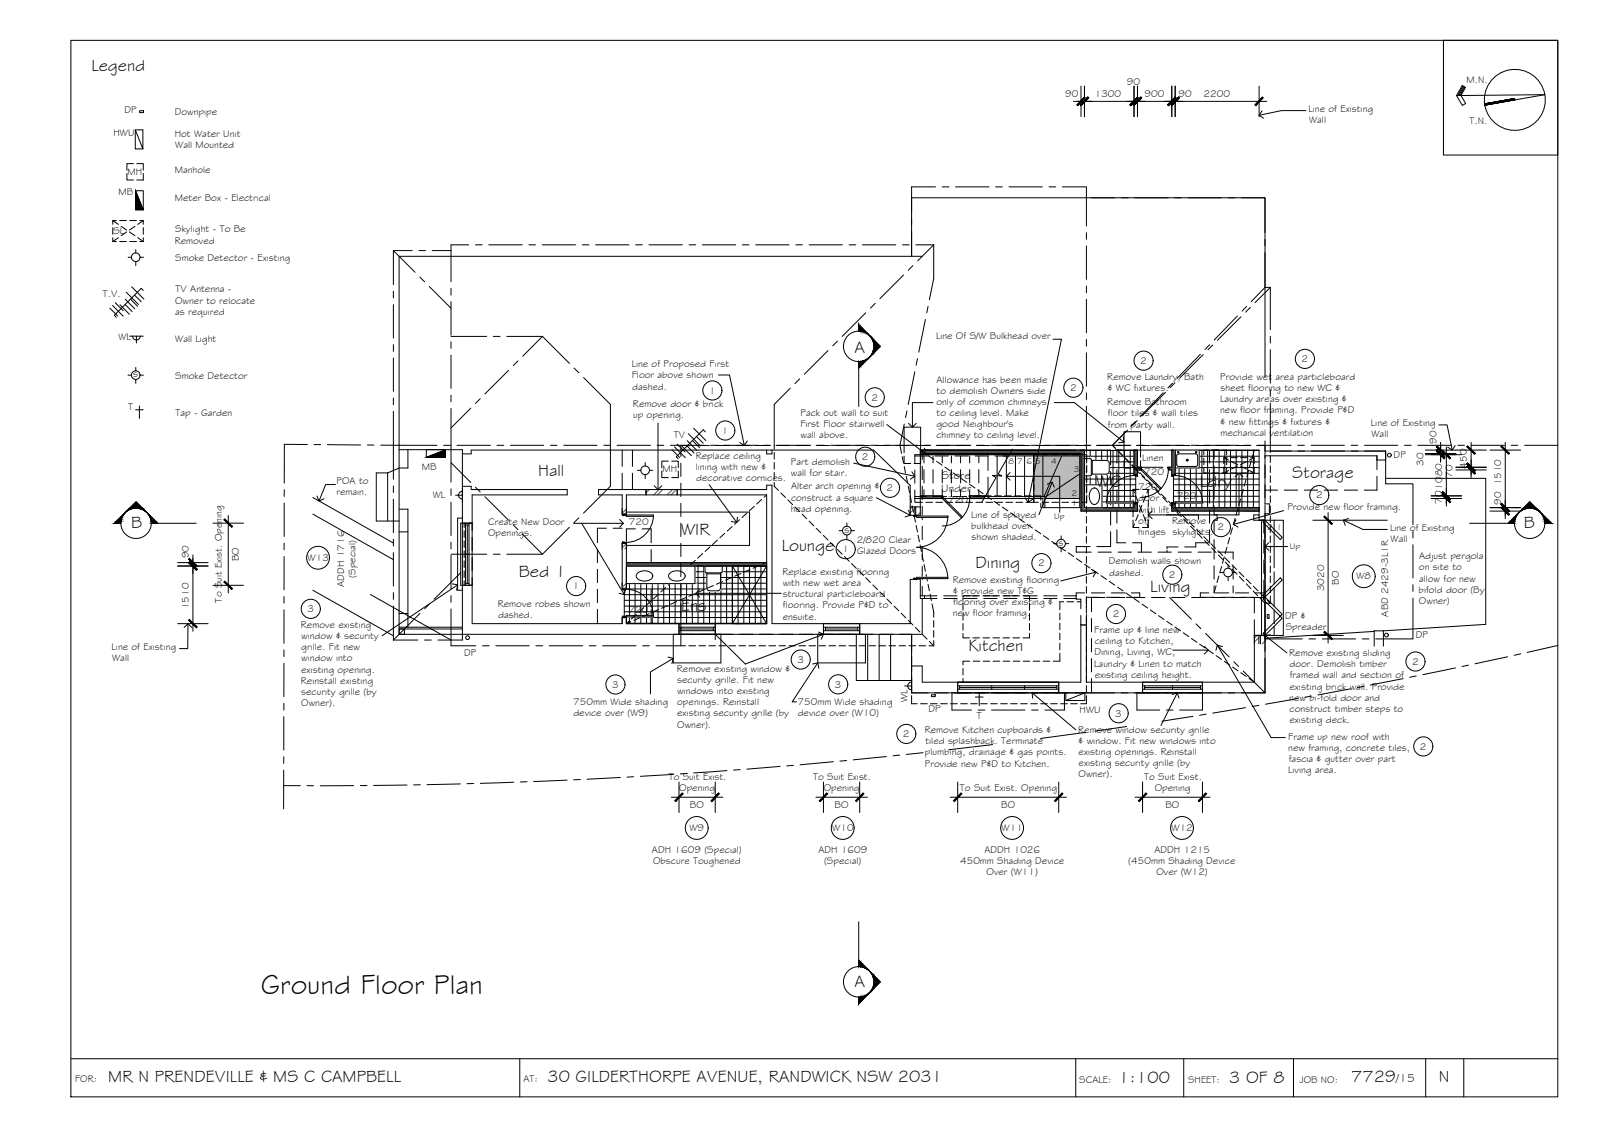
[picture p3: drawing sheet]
<svg xmlns="http://www.w3.org/2000/svg" width="420mm" height="297mm" viewBox="0 0 420 297" stroke-linecap="round" stroke-linejoin="round" font-family="sans-serif">
<defs><g id="words">
<text font-size="7.5" x="68.4" y="260.5">Ground Floor Plan</text>
<g font-size="4.5">
<text x="24" y="18.6">Legend</text>
<text x="224.1" y="92.5">A</text>
<text x="141.1" y="124.7">Hall</text>
<text x="338.9" y="125.4">Storage</text>
<text x="287.5" y="127.6">WC</text>
<text x="314.7" y="127.6">Ldry</text>
<text x="34.4" y="138.3">B</text>
<text x="178.6" y="140.4">WIR</text>
<text x="399.7" y="138.3">B</text>
<text x="205" y="144.6">Lounge</text>
<text x="255.8" y="149">Dining</text>
<text x="136.1" y="151.3">Bed 1</text>
<text x="301.7" y="155.3">Living</text>
<text x="178.6" y="160.1">Ens</text>
<text x="254" y="170.6">Kitchen</text>
<text x="224.1" y="258.9">A</text>
<text x="28.4" y="283.6">MR N PRENDEVILLE &amp; MS C CAMPBELL</text>
<text x="143.6" y="283.6">30 GILDERTHORPE AVENUE, RANDWICK NSW 2031</text>
<text x="293.3" y="283.9">1:100</text>
<text x="322.3" y="283.9">3 OF 8</text>
<text x="354.4" y="283.8">7729</text>
<text x="377.3" y="283.7">N</text>
</g>
<text font-size="3.2" x="366.2" y="283.8">/15</text>
<g font-size="3">
<text x="247" y="125.6">Store</text>
<text x="246.9" y="128.9">Under</text>
</g>
<g font-size="2.6">
<text x="295.6" y="22.2">90</text>
<text x="384.6" y="21.7">M.N.</text>
<text x="32.6" y="29.7">DP</text>
<text x="279.3" y="25.5">90</text>
<text x="287.1" y="25.5">1300</text>
<text x="300.2" y="25.5">900</text>
<text x="309.1" y="25.5">90</text>
<text x="315.7" y="25.5">2200</text>
<text x="343.2" y="29.3">Line of Existing</text>
<text x="29.7" y="35.7">HWU</text>
<text x="45.8" y="35.9">Hot Water Unit</text>
<text x="45.8" y="30">Downpipe</text>
<text x="343.4" y="32.3">Wall</text>
<text x="385.4" y="32.4">T.N.</text>
<text x="46" y="38.8">Wall Mounted</text>
<text x="33.4" y="45.8">MH</text>
<text x="45.8" y="45.5">Manhole</text>
<text x="31" y="51.2">MB</text>
<text x="45.8" y="52.8">Meter Box - Electrical</text>
<text x="29.7" y="61.2">SL</text>
<text x="45.8" y="63.9">Removed</text>
<text x="45.9" y="60.9">Skylight - To Be</text>
<text x="45.9" y="68.3">Smoke Detector - Existing</text>
<text x="27" y="77.8">T.V.</text>
<text x="46" y="76.7">TV Antenna -</text>
<text x="45.9" y="79.6">Owner to relocate</text>
<text x="46" y="82.5">as required</text>
<text x="31.1" y="89">WL</text>
<text x="46" y="89.8">Wall Light</text>
<text x="245.5" y="88.9">Line Of S/W Bulkhead over</text>
<text x="299" y="95.4">2</text>
<text x="341.4" y="94.9">2</text>
<text x="34.9" y="98.9">s</text>
<text x="46" y="99.3">Smoke Detector</text>
<text x="165.7" y="96.3">Line of Proposed First</text>
<text x="165.7" y="99.2">Floor above shown</text>
<text x="245.6" y="100.3">Allowance has been made</text>
<text x="290.4" y="99.6">Remove Laundry, Bath</text>
<text x="320" y="99.6">Provide wet area particleboard</text>
<text x="33.6" y="107.4">T</text>
<text x="165.8" y="102.1">dashed.</text>
<text x="166" y="106.7">Remove door &amp; brick</text>
<text x="186" y="103.2">1</text>
<text x="228.5" y="105">2</text>
<text x="245.6" y="106.2">only of common chimneys</text>
<text x="245.6" y="103.2">to demolish Owners side</text>
<text x="280.7" y="102.5">2</text>
<text x="290.4" y="106.2">Remove Bathroom</text>
<text x="290.5" y="102.5">&amp; WC fixtures.</text>
<text x="320" y="105.4">Laundry areas over existing &amp;</text>
<text x="320.1" y="102.5">sheet flooring to new WC &amp;</text>
<text x="46" y="109">Tap - Garden</text>
<text x="166" y="109.6">up opening.</text>
<text x="189.3" y="113.7">1</text>
<text x="209.9" y="112">First Floor stairwell</text>
<text x="210" y="109.1">Pack out wall to suit</text>
<text x="245.6" y="112">good Neighbour's</text>
<text x="245.6" y="109.1">to ceiling level. Make</text>
<text x="290.6" y="109.2">floor tiles &amp; wall tiles</text>
<text x="290.6" y="112.1">from party wall.</text>
<text x="320" y="108.4">new floor framing. Provide P&amp;D</text>
<text x="320.1" y="111.3">&amp; new fittings &amp; fixtures &amp;</text>
<text x="359.6" y="111.7">Line of Existing</text>
<text x="176.7" y="114.9">TV</text>
<text x="210" y="114.9">wall above.</text>
<text x="245.6" y="114.9">chimney to ceiling level.</text>
<text x="320.1" y="114.2">mechanical ventilation</text>
<text x="359.7" y="114.7">Wall</text>
<text x="365.5" y="120">DP</text>
<text x="376.8" y="116.4" transform="rotate(-90 376.8 116.4)">90</text>
<text x="110.6" y="123.2">MB</text>
<text x="173.7" y="123.8">MH</text>
<text x="182.5" y="120.3">Replace ceiling</text>
<text x="182.5" y="123.2">lining with new &amp;</text>
<text x="207.4" y="121.9">Part demolish</text>
<text x="207.4" y="124.9">wall for stair.</text>
<text x="226" y="120.6">2</text>
<text x="299.6" y="120.8">Linen</text>
<text x="300.1" y="124.5">720</text>
<text x="373.3" y="122.1" transform="rotate(-90 373.3 122.1)">30</text>
<text x="381" y="125.2" transform="rotate(-90 381 125.2)">70</text>
<text x="384.7" y="122.8" transform="rotate(-90 384.7 122.8)">450</text>
<text x="88.2" y="129.8">remain.</text>
<text x="88.3" y="126.9">POA to</text>
<text x="113.5" y="130.5">WL</text>
<text x="182.6" y="126.1">decorative cornices.</text>
<text x="207.5" y="131.2">construct a square</text>
<text x="207.5" y="128.3">Alter arch opening &amp;</text>
<text x="232.5" y="128.7">2</text>
<text x="248.7" y="131.8">720</text>
<text x="298.5" y="128.5">720</text>
<text x="298.5" y="131.5">door</text>
<text x="308.6" y="130.8">720</text>
<text x="345.2" y="130.7">2</text>
<text x="393.7" y="127.3" transform="rotate(-90 393.7 127.3)">1510</text>
<text x="128" y="137.6">Create New Door</text>
<text x="165" y="137.7">720</text>
<text x="207.4" y="134.1">head opening.</text>
<text x="254.7" y="135.7">Line of splayed</text>
<text x="298.5" y="134.4">with lift</text>
<text x="298.5" y="137.3">off</text>
<text x="307.4" y="137.3">Remove</text>
<text x="337.6" y="133.6">Provide new floor framing.</text>
<text x="378.2" y="132.1" transform="rotate(-90 378.2 132.1)">701080</text>
<text x="393.7" y="132.4" transform="rotate(-90 393.7 132.4)">90</text>
<text x="128" y="140.5">Openings.</text>
<text x="221.5" y="139.7">s</text>
<text x="224.7" y="142.3">2/820 Clear</text>
<text x="254.7" y="138.6">bulkhead over</text>
<text x="254.8" y="141.5">shown shaded.</text>
<text x="277.7" y="143.1">s</text>
<text x="298.5" y="140.3">hinges skylights.</text>
<text x="319.3" y="139.1">2</text>
<text x="364.6" y="139.2">Line of Existing</text>
<text x="364.7" y="142.1">Wall</text>
<text x="49.5" y="146.3" transform="rotate(-90 49.5 146.3)">90</text>
<text x="62.6" y="147.1" transform="rotate(-90 62.6 147.1)">BO</text>
<text x="80.7" y="147">W13</text>
<text x="220.9" y="144.8">1</text>
<text x="224.8" y="145.3">Glazed Doors</text>
<text x="272.3" y="148.5">2</text>
<text x="290.8" y="148">Demolish walls shown</text>
<text x="372.1" y="149.5">on site to</text>
<text x="372.2" y="146.6">Adjust pergola</text>
<text x="90.3" y="153.8" transform="rotate(-90 90.3 153.8)">ADDH 1716</text>
<text x="93.2" y="151.4" transform="rotate(-90 93.2 151.4)">(Special)</text>
<text x="150.2" y="154.5">1</text>
<text x="205.2" y="150.7">Replace existing flooring</text>
<text x="205.3" y="153.6">with new wet area</text>
<text x="249.9" y="152.8">Remove existing flooring</text>
<text x="250" y="155.7">&amp; provide new T&amp;G</text>
<text x="290.9" y="150.9">dashed.</text>
<text x="306.6" y="151.5">2</text>
<text x="347.3" y="155" transform="rotate(-90 347.3 155)">3020</text>
<text x="351.1" y="153.3" transform="rotate(-90 351.1 153.3)">BO</text>
<text x="355.8" y="151.9">W8</text>
<text x="372.1" y="155.4">bifold door (By</text>
<text x="372.2" y="152.5">allow for new</text>
<text x="49.5" y="159.8" transform="rotate(-90 49.5 159.8)">1510</text>
<text x="58.2" y="158" transform="rotate(-90 58.2 158)">To Suit Exist. Opening</text>
<text x="80.6" y="160.5">3</text>
<text x="130.5" y="159.2">Remove robes shown</text>
<text x="164.9" y="160.8">720</text>
<text x="205.3" y="156.6">structural particleboard</text>
<text x="205.3" y="159.5">flooring. Provide P&amp;D to</text>
<text x="249.9" y="161.6">new floor framing.</text>
<text x="250" y="158.6">flooring over existing &amp;</text>
<text x="291.8" y="161.8">2</text>
<text x="364.1" y="161.6" transform="rotate(-90 364.1 161.6)">ABD 2429-3L1R</text>
<text x="372.1" y="158.3">Owner)</text>
<text x="78.9" y="164.6">Remove existing</text>
<text x="79" y="167.6">window &amp; security</text>
<text x="130.6" y="162.1">dashed.</text>
<text x="205.3" y="162.4">ensuite.</text>
<text x="287" y="166">Frame up &amp; line new</text>
<text x="337.1" y="162.3">DP &amp;</text>
<text x="337.2" y="165.2">Spreader</text>
<text x="371.3" y="167.3">DP</text>
<text x="29.3" y="170.4">Line of Existing</text>
<text x="29.4" y="173.3">Wall</text>
<text x="79" y="173.4">window into</text>
<text x="79" y="170.5">grille. Fit new</text>
<text x="121.7" y="172">DP</text>
<text x="209.1" y="173.8">3</text>
<text x="287" y="171.8">Dining, Living, WC,</text>
<text x="287.1" y="168.9">ceiling to Kitchen,</text>
<text x="338.1" y="172">Remove existing sliding</text>
<text x="78.9" y="179.3">Reinstall existing</text>
<text x="79" y="176.3">existing opening.</text>
<text x="177.5" y="176.2">Remove existing window &amp;</text>
<text x="177.6" y="179.1">security grille. Fit new</text>
<text x="287" y="174.8">Laundry &amp; Linen to match</text>
<text x="287.1" y="177.7">existing ceiling height.</text>
<text x="338.2" y="174.9">door. Demolish timber</text>
<text x="338.3" y="177.9">framed wall and section of</text>
<text x="370.4" y="174.3">2</text>
<text x="79" y="182.2">security grille (by</text>
<text x="79" y="185.1">Owner).</text>
<text x="150.3" y="184.9">750mm Wide shading</text>
<text x="160.5" y="180.3">3</text>
<text x="177.6" y="182">windows into existing</text>
<text x="177.6" y="184.9">openings. Reinstall</text>
<text x="209.2" y="184.9">750mm Wide shading</text>
<text x="219" y="180.3">3</text>
<text x="238" y="184.1" transform="rotate(-90 238 184.1)">WL</text>
<text x="338.1" y="183.7">new bi-fold door and</text>
<text x="338.2" y="180.8">existing brick wall. Provide</text>
<text x="150.4" y="187.8">device over (W9)</text>
<text x="177.6" y="190.7">Owner).</text>
<text x="177.6" y="187.8">existing security grille (by</text>
<text x="209.2" y="187.8">device over (W10)</text>
<text x="243.5" y="186.5">DP</text>
<text x="256.2" y="188.5">T</text>
<text x="283.1" y="186.9">HWU</text>
<text x="292.5" y="187.8">3</text>
<text x="338.2" y="189.5">existing deck.</text>
<text x="338.2" y="186.6">construct timber steps to</text>
<text x="236.8" y="193.3">2</text>
<text x="242.5" y="192.2">Remove Kitchen cupboards &amp;</text>
<text x="242.7" y="195.1">tiled splashback. Terminate</text>
<text x="282.8" y="192.1">Remove window security grille</text>
<text x="282.9" y="195.1">&amp; window. Fit new windows into</text>
<text x="282.9" y="198">existing openings. Reinstall</text>
<text x="337.9" y="194">Frame up new roof with</text>
<text x="337.9" y="196.9">new framing, concrete tiles,</text>
<text x="372.4" y="196.5">2</text>
<text x="242.6" y="201">Provide new P&amp;D to Kitchen.</text>
<text x="242.6" y="198">plumbing, drainage &amp; gas points.</text>
<text x="282.9" y="203.8">Owner).</text>
<text x="282.9" y="200.9">existing security grille (by</text>
<text x="337.9" y="202.8">Living area.</text>
<text x="338" y="199.9">fascia &amp; gutter over part</text>
<text x="175.4" y="204.4">To Suit Exist.</text>
<text x="178.1" y="207.3">Opening</text>
<text x="213.3" y="204.4">To Suit Exist.</text>
<text x="216" y="207.3">Opening</text>
<text x="251.8" y="207.3">To Suit Exist. Opening</text>
<text x="300.1" y="204.4">To Suit Exist.</text>
<text x="302.8" y="207.3">Opening</text>
<text x="181" y="211.8">BO</text>
<text x="218.9" y="211.8">BO</text>
<text x="262.6" y="211.8">BO</text>
<text x="305.7" y="211.8">BO</text>
<text x="180.8" y="217.9">W9</text>
<text x="218.3" y="217.9">W10</text>
<text x="262.7" y="217.9">W11</text>
<text x="307.3" y="217.9">W12</text>
<text x="171" y="223.6">ADH 1609 (Special)</text>
<text x="171.3" y="226.6">Obscure Toughened</text>
<text x="214.6" y="223.6">ADH 1609</text>
<text x="216.1" y="226.6">(Special)</text>
<text x="251.8" y="226.6">450mm Shading Device</text>
<text x="258.2" y="223.6">ADDH 1026</text>
<text x="295.9" y="226.6">(450mm Shading Device</text>
<text x="302.8" y="223.6">ADDH 1215</text>
<text x="258.7" y="229.5">Over (W11)</text>
<text x="303.3" y="229.5">Over (W12)</text>
<text x="19.7" y="283.8">FOR:</text>
<text x="137.3" y="283.6">AT:</text>
<text x="283" y="283.9">SCALE:</text>
<text x="311.6" y="283.9">SHEET:</text>
<text x="340.8" y="283.9">JOB NO:</text>
</g>
<g font-size="2.2">
<text x="264.5" y="121.5">8</text>
<text x="266.8" y="121.5">7</text>
<text x="269.2" y="121.5">6</text>
<text x="271.5" y="121.5">5</text>
<text x="275.7" y="121.5">4</text>
<text x="281.6" y="123.6">3</text>
<text x="281" y="130.1">2</text>
<text x="276.5" y="136.1">Up</text>
<text x="281.1" y="132.5">1</text>
<text x="332.3" y="138.9">2</text>
<text x="334.8" y="138.9">1</text>
<text x="338.3" y="144.1">Up</text>
</g>
</g></defs>
<!-- layer: HATCH -->
<g fill="#545454" stroke="#545454" stroke-width=".26">
<path d="M241.4 130l5.5 .7v-.7zM241.4 130l5.5 .7h-5.5z"/>
<path d="M254.5 130l3.6 .7 .4-.7zM254.5 130l3.6 .7h-3.6z"/>
<path d="M241.4 118l42.1 1.2v-1.2zM241.4 118l42.1 1.2h-42.1z"/>
<path d="M164.3 147.5l36.8 .9v-.9zM164.3 147.5l36.8 .9h-36.8z"/>
<path d="M307.3 132.1l.9 1v-1zM307.3 132.1l.9 1h-.9z"/>
<path d="M307.3 133.1l22.9 .9v-.9zM307.3 133.1l22.9 .9h-22.9z"/>
<path d="M307.3 118l.9 4.5v-4.5zM307.3 118l.9 4.5h-.9z"/>
<path d="M306.6 122.5l1.6 .7v-.7zM306.6 122.5l1.6 .7h-1.6z"/>
<path d="M307.3 123.2l.9 1.3v-1.3zM307.3 123.2l.9 1.3h-.9z"/>
<path d="M297.4 118l.9 4.5v-4.5zM297.4 118l.9 4.5h-.9z"/>
<path d="M297.4 122.5l1.6 .7v-.7zM297.4 122.5l1.6 .7h-1.6z"/>
<path d="M297.4 123.2l.9 1.3v-1.3zM297.4 123.2l.9 1.3h-.9z"/>
<path d="M297.4 132.1l.9 1v-1zM297.4 132.1l.9 1h-.9z"/>
<path d="M283.5 118l.9 15.1v-15.1zM283.5 118l.9 15.1h-.9z"/>
<path d="M283.5 133.1l14.8 .9v-.9zM283.5 133.1l14.8 .9h-14.8z"/>
</g>
<!-- layer: 0 -->
<g fill="none" stroke="#000" stroke-width=".26">
<path d="M331 29.1l-.8 1.1 1.2 .8M342.5 29h-6.4l-5.9 1.2M188.4 98.3h2.9l3.9 18.5M276.2 88.9h2.2l-8.8 42.8M172.6 110.9v17.4M196 115.6l-.8 1.2-1.2-.8M232.6 111.3l10.1 7.6M238.3 111l1 1 1-1M242.5 117.5l.2 1.4-1.4 .2M244.7 105.6h-5.4v6.4M276.5 105.6h5.3l13 10.3M294.6 114.5l.2 1.4-1.4 .2"/>
<path d="M377.4 111.4h2.1l1.4 6.6M381.6 116.8l-.7 1.2-1.2-.8M83.1 130l.6 1.3 1.3-.5M88 127h-2.6l-1.7 4.3M150.4 137.2h13.1M152.6 137.2l11.1 18.7M162.5 136.2l1 1-1 1M171.6 127.4l1 .9 1-.9M186 127.1l7.2 9.9M193.4 135.6l-.2 1.4-1.4-.3M223.9 121.4l16 3.5M229.9 130.5l8.8 4.6"/>
<path d="M238.3 133.7l.4 1.4-1.3 .4M239.1 123.7l.8 1.2-1.2 .7M263.9 124.9h14v9.4M264.9 123.9l-1 1 1 1M268.8 130.5l.8 1.2 1.2-.8M274.7 127l1.3-.6 .5 1.3M276 126.4l-3.5 8.6M301.2 135h13.1M302.2 134l-1 1 1 1M323.9 125l1.1-1 1 1M324.2 136.3l-.7 1.2 1.2 .7M325 124v11h-19.1"/>
<path d="M336.7 133.9l-13.2 3.6M352.3 136.4l5.2 2.4h6.4M353.7 135.9l-1.4 .5 .5 1.3M118.6 153.1l1.4 .2-.3 1.4M120 153.3l-19.8 13.4M164.1 154.5l-.4 1.4-1.3-.4M182.5 155.5h22.4M183.5 154.6l-1 .9 1 1.1M286.2 149.3l1.2 .7-.7 1.2M287.4 150l-9.2 2.3M331.8 143.3h5.9M332.8 142.3l-1 1 1 1"/>
<path d="M48.3 164.5l1-1 1 1M49.3 163.5l-.1 6.5h-2.1M175.2 172.3l1.4 .3-.4 1.4M176.6 172.6l-6 3.6v5.7M187.6 166.3l7.9 7.8 20.5-7.8M189 166.3h-1.4v1.4M213.1 174.1l1.4-.3 .3 1.4M214.5 173.8l-6.7 10.2h1.1M214.7 165.7l1.3 .6-.6 1.3M307.6 170.4h9.3M315.9 169.5l1 .9-1 1M319.3 169.1l14.1 24.3h3.7"/>
<path d="M320.6 169.5l-1.3-.4-.4 1.4M331.8 166.6l5.7 4.5M333.2 166.4l-1.4 .2 .1 1.4M334.2 163.5h.1M270.7 181.6l11.5 9.7M272.1 181.5l-1.4 .1 .1 1.5M307.4 182.1l1.4-.5 .4 1.4M308.8 181.6l-4.3 8.6"/>
</g>
<!-- layer: WINDOWS -->
<g fill="none" stroke="#000" stroke-width=".26">
<path d="M121.3 137.2v16.3M122.1 137.2v16.3M122.1 137.6h.9M122.6 137.6v15.3M122.9 137.2h.9v16.3h-.9M123 137.2v16.3M330.9 136.4h.9M331.2 136.9l.6-.5 4.5 4.5-.5 .5zM331.8 136.4h-.9v30.2h.9M331.8 136.4v30.2M122.1 152.9h.9M122.1 145.3h.9"/>
<path d="M331.2 157l.6-.5 4.5 4.6-.5 .5 .5 .5-4.5 4.5-.6-.5 4.6-4.5zM331.2 156l4.6-4.5 .5 .5-4.5 4.5zM178.1 163.5h9.5M178.1 166.3h9.5M178.1 164.4h9.5M178.1 165.3h9.5M178.6 164.4v.9M178.6 164.9h8.5M187.1 164.4v.9M216 163.5h9.5M216 166.3h9.5M216 164.4h9.5"/>
<path d="M216 165.3h9.5M216.5 164.9h8.5M216.5 164.4v.9M225 164.4v.9M251.2 179.8h26.5M251.2 178.9h26.5M251.7 179.8v.9M260.1 179.8v.9M268.7 179.8v.9M277.2 179.8v.9M299.7 179.8h15.7M299.7 179.7v-.8h15.7v.8"/>
<path d="M300.2 179.8v.9M307.5 179.8v.9M314.9 179.8v.9M330.9 166.6h.9M251.2 180.7h26.5M251.2 181.6h26.5M251.7 180.2h25.5M299.7 180.7h15.7M299.7 181.6h15.7M300.2 180.2h14.7"/>
<circle cx="83.4" cy="146.2" r="3"/>
<circle cx="357.7" cy="151.1" r="3"/>
<circle cx="182.7" cy="217.1" r="3"/>
<circle cx="221" cy="217.1" r="3"/>
<circle cx="265.4" cy="217.1" r="3"/>
<circle cx="310" cy="217.1" r="3"/>
</g>
<!-- layer: EXISTING -->
<g fill="none" stroke="#000" stroke-width=".26">
<path d="M239.1 67.2v-15.3h92.7v46.9M241.9 67.2h-137.2v99.1M104.7 117.9h16.6v19.3M107 117.9v4.8h-2.3l-3 1.3M163.2 118v4.3M165.9 118v4.3M237.1 119.6v1.9h1.8M237.1 118.7v-6.7h4.4v6.7M241.5 119.6v1.9h-1.8M241.9 118v2.5M282.3 118h-40.9v14.9h-2.7v-5.7l-9.6-9.2h-26.6v1h-1.4v-1h-77.5v1h-2.3M283.2 118h8.1v3.9"/>
<path d="M294.8 119.9v-6.7h4.3v6.7M317.2 118v3.4M318.4 118v2.4M331.8 115.6v2.7h31.6v2.3h-2.3M101.7 124h-3v12.6h6M101.7 124v12.6M104.7 133.5h2.3v30.9M104.7 139.4h2.3M121.3 135.8h-1.3v18.9h1.3M121.3 127.5h2.3v.8h25.2v1.4h-25v9.5M121.7 137.2v1.1M121.7 139.2v1.7"/>
<path d="M123.8 137.2h-3v16.3h3M159.1 138.5h-2.4v3.8M160.8 138.5h2.4M163.2 124.1v4.2M163.2 134.8v-5.1h-6.2v-1.4h12.4v1.4h-5.1v5.1M165.9 124.1v4.2M166.7 138.7h-2.4v15.6M168.4 138.7h2.4v3.6M241.9 122.2v3.5M241.9 127.5v3.5M241.9 132.7v3.5M241.9 138v3.5"/>
<path d="M291.3 139.4v3.9h-3.7M291.3 123.6v3.5M291.3 128.9v3.5M291.3 134.1v3.5M292.9 121.4v-3.4h37.3v17h-1.4v1.4h3M292.9 138.9v3.4h2.4M292.9 123.1v3.6M292.9 128.4v3.5M292.9 133.6v3.6M294.8 120.8v1.9h1.7M299.1 120.8v1.9h-1.7M317.2 138.9v3.4h-3.6v1.1h-2.9"/>
<path d="M317.2 123.1v3.6M317.2 128.4v3.5M317.2 133.6v3.6M318.4 132.6v2.4h.8v1.4h-.8v3.3M318.4 122.1v3.5M318.4 127.4v3.5M331.5 136.4v3.4M331.8 128.5h3.3M336.8 128.5h3.5M342.1 128.5h3.5M347.3 128.5h3.5M352.6 128.5h3.5"/>
<path d="M361.1 123.1v-3.6h-29.3v12.6h1.1v2.6h-1.1v46.9h-92.7v-15.3M361.1 124.9v3.6h-3.3M363.4 125.4h26.3v38.3l-26.9 1.7M121.3 153.5v12.8M121.7 141.8v1.7M121.7 144.4v1.8M121.7 147v1.8M121.7 149.7v1.7M121.7 152.3v1.2M123.8 151.4v12.1h39.4v-1.6M123.8 140.9v3.5M123.8 146.2v3.5"/>
<path d="M156.7 144v3.5M156.7 149.2v3.6M156.7 154.5v3.5M156.7 159.7v3.8M163.2 142.4v11.9M170.8 144.1v3.5M170.8 149.3v3.5M170.8 154.6v3.5M170.8 159.8v3.7M241.4 156.2h4.4M241.9 156.9v9.4h-137.2M241.9 143.2v3.5"/>
<path d="M241.9 148.5v3.5M241.9 153.7v2.5M242.5 156.2v.7M245.8 156.9h-4.4v-5h-2.7v11.6h-36.2v-36.3h-1.4v1.1h-23.5v1.4h23.5v33.8h-36.8v-1.1M247.5 156.2h3.5M247.5 156.9h3.5M252.6 158.2v1.8M252.8 156.2h4.1M252.8 156.9h3.5M254.3 156.2h-1.7v1.1M257.8 156.2h4.4M258 156.9h3.5"/>
<path d="M263 156.2h4.4M263.3 156.9h3.4M268.3 156.2h1.7v1.1M268.5 156.2h3.5M268.5 156.9h3.5M270 158.2v1.8M273.8 156.2h3.4M273.8 156.9h3.4M279 157.8h-1v2.1M279 156.9h3.3v.2h1.2v2.5M279.9 157.8h1.7M282.2 156.2v.7"/>
<path d="M282.5 157.8h1M284.5 155.4h-2.2v.8h-3.3M285.9 143.3h-3.6v1.5h3.9M286.2 155.4h3.5M288 144.8h3.5M288.4 156.6h-3.5v2.8M290.2 156.6h3.5M291.5 155.4h3.5M293.2 144.8h3.5M296.7 155.4h2.2v1.2h-3.5M297 142.3h2.4v2.5M298.5 144.8h3.5"/>
<path d="M303.7 144.8h3.5M306.1 144.3v.5M309 144.8h3.5M309 143.4h-2.9v.5M314.2 144.8h3.5M317 155.4h-2.2v1.2h3.6M318.4 141.4v5.2M318.4 148.4v3.4M318.4 153.6v1.8M318.8 155.4h3.5M319.5 144.8h3.9v1.8M320.2 156.6h3.4"/>
<path d="M323.4 148.4v3.4M323.4 153.6v1.8M324 155.4h3.5M325.4 156.6h3.6v4.1M331.5 152.1v3.3h-2.2M331.5 141.6v3.4M331.5 146.8v3.5M104.7 164.9h1.4v1.4h-1.4zM104.7 164.9h16.6M104.7 164.4h16.6M104.7 160.8h2.3M178.1 163.5v2.8"/>
<path d="M187.6 163.5v2.8M216 163.5v2.8M224.6 166.3v12.1h14.5M225.5 163.5v2.8M227.6 166.3v12.1M230.6 166.3v12.1M233.6 166.3v12.1M251.2 178.9v2.7M252.6 166.1v1.1h1.7M252.6 160.8v1.8M252.6 163.5v1.7M252.6 175.2v1.8"/>
<path d="M252.6 177.9v1M254.3 173.3h-1.7v1M255.2 167.2h1.7M255.2 173.3h1.7M257.8 167.2h1.7M257.8 173.3h1.8M260.4 167.2h1.8M260.5 173.3h1.7M263 167.2h1.8M263.1 173.3h1.7M265.7 167.2h1.7M265.7 173.3h1.7"/>
<path d="M268.3 173.3h1.8M270 160.8v1.8M270 163.5v1.7M270 166.1v1.1h-1.7M271 173.3h1.7M273.6 173.3h1.7M277.7 178.9v2.7M278 160.8v1.7M278 163.4v1.7M278 166v1.7M278 168.6v1.8M278 171.3v2h-1.8"/>
<path d="M283.5 161.3v17.6h-41.6v-4.3h-2.8M284.9 161.1v17.8h44.1v-16.4M299.7 178.9v2.7M315.4 178.9v2.7M360.4 165.5l-28.6 1.8M362.8 165.4v4M362.8 165.4h-2.4v4"/>
</g>
<!-- layer: HATCH -->
<path d="M271.1 119.2l12.4 11.5v-11.5zM271.1 119.2l12.4 11.5h-12.4z" fill="#bababa" stroke="#bababa" stroke-width=".26"/>
<!-- layer: TILES -->
<g fill="none" stroke="#000" stroke-width=".26">
<path d="M284.4 118.1h13M284.4 119.6h13M285.9 118v15.1M287.4 118v15.1M288.9 118v15.1M290.4 118v15.1M291.9 118v15.1M293.4 118v15.1M294.9 118v15.1M296.4 118v15.1M308.2 118.1h22M308.2 119.6h22"/>
<path d="M309.2 118v15.1M310.7 118v15.1M312.2 118v15.1M313.7 118v15.1M315.2 118v15.1M316.7 118v15.1M318.2 118v15.1M319.7 118v15.1M321.2 118v15.1M322.7 118v15.1M324.2 118v15.1M325.7 118v15.1"/>
<path d="M327.2 118v15.1M328.7 118v15.1M284.4 121.1h13M284.4 122.6h13M284.4 124.1h13M284.4 125.6h13.5M284.4 127.1h13.5M284.4 128.6h13.5M284.4 130.1h13.5M284.4 131.6h13.5M297.9 124.9v6.9M307.8 125.6h22.4"/>
<path d="M307.8 127.1h22.4M307.8 128.6h22.4M307.8 130.1h22.4M307.8 131.6h22.4M307.8 124.8v7M308.2 121.1h22M308.2 122.6h22M308.2 124.1h22M163.7 155.9h37.4M163.7 157.4h37.4M163.7 158.9h37.4M164.2 154.4h36.9"/>
<path d="M164.3 148.4h36.8v15.1h-36.8v-1.6l-.1-.2h-.5v-7.2h.5l.1-.2zM164.3 149.9h36.8M164.3 151.4h36.8M164.3 152.9h36.8M165.1 148.4v15.1M166.6 148.4v15.1M168.1 148.4v15.1M169.6 148.4v15.1M171.1 148.4v15.1M172.6 148.4v15.1M174.1 148.4v15.1M175.6 148.4v15.1"/>
<path d="M177.1 148.4v15.1M178.6 148.4v15.1M180.1 148.4v15.1M181.6 148.4v15.1M183.1 148.4v15.1M184.6 148.4v15.1M186.1 148.4v15.1M187.6 148.4v15.1M189.1 148.4v15.1M190.6 148.4v15.1M192.1 148.4v15.1M193.6 148.4v15.1"/>
<path d="M195.1 148.4v15.1M196.6 148.4v15.1M198.1 148.4v15.1M199.6 148.4v15.1M163.7 160.4h37.4M164.3 161.9h36.8M164.3 163.4h36.8"/>
</g>
<!-- layer: MASK -->
<g fill="#fff" stroke="#fff" stroke-width=".26">
<path d="M299.2 123.2l.3-.2 .2 .2z"/>
<path d="M299.2 123.2h.5l4.9 4.8z"/>
<path d="M247.4 130.4l.2 .3h-.5z"/>
<path d="M247.1 130.7h.5l4.9 4.8z"/>
<path d="M186 154.9h2.2zM186 154.9h2.3z"/>
<path d="M186 154.9h2.3zM186 154.9h2.4z"/>
<path d="M185.9 154.8l2.5 .1zM185.9 154.8h2.6z"/>
<path d="M185.9 154.8h2.6zM185.9 154.8h2.6z"/>
<path d="M185.7 154.8h2.8zM185.7 154.8h2.9z"/>
<path d="M185.7 154.8h2.9zM185.7 154.8h2.9z"/>
<path d="M185.6 154.7l3 .1zM185.6 154.7h3.1z"/>
<path d="M185.6 154.7h3.1zM185.6 154.7h3.2z"/>
<path d="M185.6 154.6l3.2 .1zM185.6 154.6h3.2z"/>
<path d="M185.5 154.6h3.3zM185.5 154.6h3.4z"/>
<path d="M185.5 154.5l3.4 .1zM185.5 154.5h3.4z"/>
<path d="M185.4 154.4l3.5 .1zM185.4 154.4h3.5z"/>
<path d="M185.4 154.4h3.5zM185.4 154.4h3.5z"/>
<path d="M185.4 154.3l3.5 .1zM185.4 154.3h3.6z"/>
<path d="M185.4 154.3h3.6zM185.4 154.3h3.6z"/>
<path d="M185.4 154.1l3.6 .2zM185.4 154.1h3.6z"/>
<path d="M185.4 150.2v3.9h3.6zM185.4 150.2h3.6v3.9z"/>
<path d="M185.1 150.2h4.1zM185.1 150.2h4.1z"/>
<path d="M185.1 150.2h4.1zM185.1 150.2h4.2z"/>
<path d="M185 150.1l4.3 .1zM185 150.1h4.3z"/>
<path d="M185 150.1h4.3zM185 150.1h4.3z"/>
<path d="M185 150.1h4.3zM185 150.1h4.4z"/>
<path d="M184.9 150l4.5 .1zM184.9 150h4.5z"/>
<path d="M184.9 150h4.5zM184.9 150h4.5z"/>
<path d="M184.9 149.9l4.5 .1zM184.9 149.9l4.5 .1z"/>
<path d="M184.9 148.4v1.5h4.5zM184.9 148.4h4.5v1.5z"/>
<path d="M164.2 161.3v.4l7.2-.4zM164.2 161.7l7.2-.4v.4z"/>
<path d="M290.2 131.5h7.2v.4zM290.2 131.5v.4h7.2z"/>
<path d="M308.2 131.5v.4l7.2-.4zM308.2 131.9l7.2-.4v.4z"/>
<path d="M299.2 123.2l4.9 4.8h.5zM304.1 128h.5l-.3 .3z"/>
<path d="M290.9 121.4v2.3zM290.9 121.3v2.4z"/>
<path d="M290.9 121.3v2.4zM290.9 121.3v2.4z"/>
<path d="M290.9 121.3v2.5zM290.9 121.2v2.6z"/>
<path d="M290.9 121.2v2.6zM290.9 121.2v2.6z"/>
<path d="M290.9 121.2l-.1 2.7zM290.8 121.1v2.8z"/>
<path d="M290.8 121.1v2.9zM290.8 121v3z"/>
<path d="M290.8 121v3zM290.8 121v3z"/>
<path d="M290.8 121l-.1 3.1zM290.7 120.9v3.2z"/>
<path d="M290.7 120.9l-.1 3.2zM290.6 120.9v3.2z"/>
<path d="M290.6 120.9v3.3zM290.6 120.8v3.4z"/>
<path d="M290.6 120.8l-.1 3.4zM290.5 120.8v3.4z"/>
<path d="M290.5 120.8v3.4zM290.5 120.7v3.5z"/>
<path d="M290.5 120.7l-.1 3.5zM290.4 120.7v3.5z"/>
<path d="M290.4 120.7l-.1 3.6zM290.3 120.7v3.6z"/>
<path d="M290.3 120.7v3.6zM290.3 120.7v3.6z"/>
<path d="M290.3 120.7l-.1 3.6zM290.2 120.7v3.6z"/>
<path d="M286.2 124.3h4v-3.6zM286.2 120.7h4l-4 3.6z"/>
<path d="M286.2 120.5v4zM286.2 120.5v4z"/>
<path d="M286.2 120.5v4.1zM286.2 120.4v4.2z"/>
<path d="M286.2 120.4v4.2zM286.2 120.4v4.2z"/>
<path d="M286.2 120.4v4.3zM286.2 120.3v4.4z"/>
<path d="M286.2 120.3l-.1 4.4zM286.1 120.3v4.4z"/>
<path d="M286.1 120.3v4.4zM286.1 120.3v4.4z"/>
<path d="M286.1 120.3l-.1 4.4zM286 120.3v4.4z"/>
<path d="M286 120.3v4.4zM286 120.2v4.5z"/>
<path d="M286 120.2l-1.6 4.5h1.6zM284.4 120.2h1.6l-1.6 4.5z"/>
<path d="M284.4 127.1v6l4.6-6zM289 127.1v6h-4.6z"/>
<path d="M164.2 135l7.2 .4h-7.2zM164.2 135l7.2 .4v-.4z"/>
<path d="M164.3 148.4l18 4.6v-4.6zM164.3 148.4l18 4.6h-18z"/>
<path d="M240.4 151.4v.3l8.2-.3zM240.4 151.7l8.2-.3v.3z"/>
<path d="M240.4 135.3v.4l8.2-.4zM240.4 135.7l8.2-.4v.4z"/>
<path d="M308.2 118l6.3 4.7v-4.7zM308.2 118l6.3 4.7h-6.3z"/>
<path d="M247.1 130.7l4.9 4.8h.5zM252 135.5h.5l-.3 .3z"/>
</g>
<g fill="none" stroke="#fff" stroke-width=".26">
<path d="M308.2 118h6.3v4.7h-6.3zM311.4 118.4h1v1.3a.71 .71 0 0 0 .7 .7M311.4 118h1.7v1.3a.71 .71 0 0 0 .7 .8M164.2 135h7.2v.4h-7.2zM240.4 135.3h8.2v.4h-8.2zM247.1 130.7l.3-.3 5.1 5.1-.3 .3zM284.4 127.1h4.6v6h-4.6zM290.2 124.3a.75 .75 0 0 0 .7-.8v-2.1a.75 .75 0 0 0-.7-.7h-4l-.1-.4-1.7-.1v4.5h1.6M290.2 124.3h-4l-.2 .4M290.2 131.5h7.2v.4h-7.2zM299.2 123.2l.3-.2 5.1 5-.3 .3zM308.2 131.5h7.2v.4h-7.2z"/>
<path d="M313.1 120.4l1.3 .1M313.8 120.1h.5M164.3 148.4h18v4.6h-18zM185.2 150.2h.2v3.9a.75 .75 0 0 0 .7 .8h2.1M189.3 150.1l.1-1.7h-4.5v1.5l.3 .3M189.3 150.1l-.3 .1v3.9a.79 .79 0 0 1-.8 .8M240.4 151.4h8.2v.3h-8.2zM164.2 161.3h7.2v.4h-7.2z"/>
</g>
<!-- layer: WETAREA FIXTURES -->
<g fill="none" stroke="#000" stroke-width=".26">
<path d="M308.2 118h6.3v4.7h-6.3zM308.6 119.5v2.3l.5 .5M309.1 119l-.5 .5M309.1 119h4.5l.5 .5M314.1 119.5v2.3M284.4 127.1h4.6v6h-4.6zM286 124.7l.2-.2v-4l-.2-.3h-1.6v4.5h1.6M286.2 120.7h4a.75 .75 0 0 1 .7 .7v2.1a.75 .75 0 0 1-.7 .8M286.2 124.3h4M286.3 128.3a1.17 1.17 0 0 1 1.3-.2 1.17 1.17 0 0 1 .7 1.1 2.44 2.44 0 0 1-1.1 3.1 2.04 2.04 0 0 1-1.5-2.7zM286.5 120.7v3.6M314.1 121.8l-.5 .5h-4.5"/>
<path d="M164.3 148.4h18v4.6h-18zM167.1 150.4a2.72 2.72 0 0 1 4.1 .3 1.82 1.82 0 0 1-2.5 1.6 1.53 1.53 0 0 1-1.8-1.7zM175.6 150.4a2.75 2.75 0 0 1 4.1 .3 1.85 1.85 0 0 1-2.5 1.6 1.56 1.56 0 0 1-1.8-1.7zM185.2 150.2l-.3-.3v-1.5h4.5v1.5l-.2 .3M185.2 150.2h4M185.4 150.2v3.9a.75 .75 0 0 0 .7 .8h2.1M185.4 150.4h3.6M189 150.2v3.9a.75 .75 0 0 1-.8 .8M192.1 148.4h9v15.1h-9zM192.1 148.4l9 15.1M201.1 148.4l-9 15.1"/>
<circle cx="309" cy="118.6" r=".18"/>
<circle cx="313.7" cy="118.6" r=".18"/>
<circle cx="311.4" cy="120.6" r=".18"/>
<circle cx="311.4" cy="120.6" r=".22"/>
</g>
<!-- layer: HATCH -->
<g fill="none" stroke="#545454" stroke-width=".26">
<path d="M164.3 133.4l-1.1 1.1M164.3 134.4l-.4 .4M170.3 128.3l-.9 .9M172.8 128.3l-1.4 1.4M173.8 128.3l-1.4 1.4M176.4 128.3l-1.4 1.4M177.4 128.3l-1.4 1.4M239.3 132.9l-.6 .6M239.9 133.3l-1.2 1.2M240.3 132.9l-.1 .1M241.4 134.4l-.8 .7M164.3 154.2l-.1 .1"/>
<path d="M164.3 142.6l-1.1 1.1M164.3 143.5l-.4 .4M164.3 152.9l-1.1 1.1M164.3 153.9l-.4 .4M329.7 166.6l-.7 .7M330.2 167.1l-1.2 1.2M330.7 166.6l-.1 .1M331.8 168.1l-.7 .7"/>
</g>
<!-- layer: BORDER -->
<g fill="none" stroke="#000" stroke-width=".26">
<path d="M18.6 10.6h390v277h-390zM378.6 10.6h30v30.1h-30zM382 25.1l1.5-2.6 .9 .4-1.2 2.1 1.2 2.1-.9 .5-1.5-2.5 23.2-.3-15.8 2.8M383.7 22.6l-1.4 2.5M383.9 22.7l-1.3 2.4M384.1 22.8l-1.2 2.3M397.2 25.8l-7.8 1.4M18.6 277.6h390M136.3 277.6v10M282.1 277.6v10M310.5 277.6v10M339.2 277.6v10"/>
<path d="M373.9 277.6v10M383.9 277.6v10"/>
<circle cx="397.3" cy="26.2" r="8"/>
</g>
<!-- layer: SERVICES -->
<g fill="none" stroke="#000" stroke-width=".26">
<path d="M35.5 34.1l2 4.9v-4.9h-2v4.9h2M36.6 29h1v.5h-1zM29.6 58.8v-1l1.5 1M29.6 57.8h.9M29.6 59.7v1.7M31.4 57.8h1.8M31.8 59.3l1.4 1M33.3 45.5v1.7h1.7M34 57.8h1.8M35 42.9h-1.7v1.7M35.4 59.3l-1.5 1M35.5 50v5h2.1l-2.1-5h2.1v5"/>
<path d="M35.9 42.9h1.7v1.7M36.6 57.8h1v1M37.6 45.5v1.7h-1.7M37.6 59.7v1.7M37.6 57.8l-1.5 1M29.6 62.3v1h.9M30.2 79.4l2.1 2M31.1 62.3l-1.5 1M31.4 63.3h1.8M31.5 79.9l2.4 2.5M32.8 79.8l1.9 1.9M32.9 78.5l2.5 2.5"/>
<path d="M33.1 76.6l3.2 3.2M33.2 60.8l-1.4 1M33.6 67.5h.9M33.9 60.8l1.5 1M34 63.3h1.8M34.2 78.4l1.9 1.9M34.5 75.2l3.2 3.2M35.3 77.4l1.7 1.7M35.6 65.4v.9M35.6 68.6v1M36.1 62.3l1.5 1M36.7 67.5h.9"/>
<path d="M37.6 62.3v1h-1M37.6 76.1l-.6-.5-7 7.1 .5 .5M28.8 80.8l2.1 2M29.5 80.1l2.8 2.8M33.6 98.4h.9M34 88.1h3.6M34.8 88.1a1.01 1.01 0 0 0 1 1 1.01 1.01 0 0 0 1-1M35.6 96.3v.9M35.6 99.5v1M35.8 88.1v1.8M36.7 98.4h.9M35.5 107.4h2.1"/>
<path d="M36.6 106.4v3.3M116.8 117.9h-5v2l5-2v2h-5M176.2 117.9l2.1 2M176.9 117.2l2.8 2.8M177.6 116.5l2.1 2M178.8 117l2.5 2.5M180.2 116.9l1.8 1.9M180.2 115.5l2.5 2.6M180.5 113.7l3.2 3.2M181.6 115.5l1.9 1.8M181.9 112.3l3.2 3.2M182.7 114.4l1.7 1.8"/>
<path d="M185 113.2l-.6-.5-7 7.1 .5 .5M321 120l1.2 .6M321.9 120h-.9v1.6M322.8 120h1.7M325.4 120h1.7M328 120h.9M328.9 120v1.6M328.9 120l-1.2 .6M82 134.8l21.2 11.9M82 130.4l21.2 12M119.5 129.8h1.8M121.3 128.8a1.01 1.01 0 0 0-1 1 1.01 1.01 0 0 0 1 1"/>
<path d="M121.3 128v3.6M167.2 123.3h.9M169.2 121.3v.9M169.2 124.4v1.1M170.3 123.3h.9M173.6 123.5v1.7h1.7M175.3 120.9h-1.7v1.7M176.2 120.9h1.7v1.7M177.9 123.5v1.7h-1.7M220.1 139.1h.9M222.1 137.1v.9M223.2 139.1h.9"/>
<path d="M297.2 136.3v2h1.5M297.2 128.3v1.9M297.2 131.1v1.8M297.2 133.7v1.8M297.2 128.3h1.5M297.2 128.3l.3 .9M297.5 137.4l-.3 .9M297.9 130l.6 1.7M298.5 134.9l-.6 1.6M298.8 132.5l.7 1.6M299.5 132.5l-.7 1.6M299.6 128.3h1.6v1.9"/>
<path d="M299.8 134.9l.7 1.6M300.5 130l-.7 1.7M300.8 137.4l.4 .9M301.2 136.3v2h-1.6M301.2 131.1v1.8M301.2 133.7v1.8M301.2 128.3l-.4 .9M321 122.4v1.6h.9M322.2 123.4l-1.2 .6M322.8 124h1.7M323 121l1.6 .8M324.6 122.2l-1.6 .8"/>
<path d="M325.3 122.2l1.6 .8M325.4 124h1.7M326.9 121l-1.6 .8M327.7 123.4l1.2 .6M328.9 122.4v1.6h-.9M82 154.7l21.2 12M97.2 155.9l21.1 11.9M222.1 140.3v1M276.3 142.5h.9M278.3 140.5v.9M278.3 143.7v1M279.4 142.5h.9"/>
<path d="M320.1 150.1h.9M322.1 148.1v.9M322.1 151.2v1.1M323.2 150.1h.9M237.3 179.8h1.8M239.1 178.8a1.01 1.01 0 0 0-1 1 1.01 1.01 0 0 0 1 1M239.1 178v3.6M332.3 161.1h.5v1h-.5zM244.3 182.2h1v.4h-1zM255.8 182.7h2M256.8 181.7v3.3M284.5 181.6v2.1h-5v-2.1h5l-5 2.1"/>
<circle cx="35.6" cy="67.4" r="1.13"/>
<circle cx="35.6" cy="98.3" r="1.13"/>
<circle cx="364.4" cy="119.3" r=".5"/>
<circle cx="169.2" cy="123.3" r="1.13"/>
<circle cx="222.1" cy="139.1" r="1.13"/>
<circle cx="278.3" cy="142.5" r="1.13"/>
<circle cx="322.1" cy="150.1" r="1.13"/>
<circle cx="122.6" cy="167.2" r=".5"/>
<circle cx="363.6" cy="166.5" r=".5"/>
</g>
<path d="M35.5 50l2.1 5h-2.1zM111.8 119.9l5-2v2z" fill="#000" stroke="#000" stroke-width=".26"/>
<!-- layer: BORDER -->
<g fill="#000" stroke="#000" stroke-width=".26">
<path d="M389.4 27.3l7.9-1.2-7.9 1.5zM389.4 27.6l7.9-1.4z"/>
<path d="M389.4 27.3l7.9-1.2-.1-.3zM389.4 27.2l7.8-1.4z"/>
</g>
<!-- layer: 0.13 -->
<g fill="none" stroke="#000" stroke-width=".26">
<path d="M241.4 118l1.4 1M243.5 119.5l1.4 1M265.5 117.7l-3.7 6.5 .9 .6-2.4-.2 .9 .6-3.7 6.5M271.1 119.2v1.4M272.4 119.2h-1.3v1.9M273.3 119.2h1.7M275.9 119.2h1.7M278.5 119.2h1.8M281.1 119.2h1.8M283.8 119.2h1.2v1.9M329 118l-.5 1.9M171.4 135a7.2 7.2 0 0 1-7.2 7.2"/>
<path d="M190.1 139.8l-1.3 1.2M192 138l-1.3 1.2M194 136.3l-1.3 1.1M195.9 134.5l-1.3 1.2M197.8 132.7l-1.3 1.2M199.8 131l-1.3 1.1M201.1 129.7l-.7 .7M239.9 130.7v1h2.1M241.4 130.7h3.3M242.8 131.7h1.8M245.5 131.7h1.7M245.6 121l1.5 1"/>
<path d="M246.5 130.7h3.4M247.8 122.5l1.4 1M248.1 131.7h1.7M248.6 135.3a8.2 8.2 0 0 1-8.2 8.2 8.2 8.2 0 0 1 8.2 8.2M250 124l1.4 1M250.7 131.7h1.8M251.7 130.7h3.5M252.1 125.5l1.5 1M253.3 131.7h1.8M254.3 127l1.4 .9M254.3 130.7a7.2 7.2 0 0 1-7.2 7.2M255.7 130h1.7"/>
<path d="M256 131.7h1.7M256.4 128.5l1.5 .9M256.9 130.7h3.5M258.2 130h1.8M258.6 130l1.4 1M258.6 131.7h1.7M260.7 131.5l1.5 1M260.8 130h1.8M261.2 131.7h1.8M262.2 130.7h3.5M262.9 132.9l1.4 1M263.5 130h1.7"/>
<path d="M263.8 131.7h1.8M265.1 134.4l1.4 1M266.1 130h1.8M266.5 131.7h1.7M267.2 135.9l1.5 1M267.4 130.7h3.4M268.7 130h1.8M269.4 137.4l1.4 1M271.1 129.8v1.9h1.3M271.1 129.3v2.4h-2M271.1 121.4v2.3M271.1 124.1v2.2"/>
<path d="M271.1 126.7v2.2M271.3 130h1.7v1.1M271.5 138.9l1.5 1M273 132v1.1M273.3 131.7h1.7M275.9 131.7h1.7M278.5 131.7h1.8M281.1 131.7h1.8M285 122v1.7M285 124.6v1.7M285 127.2v1.7M285 129.8v1.9h-1.2"/>
<path d="M297.4 124.7a7.2 7.2 0 0 0-7.2 7.2M298.1 122.5h6.9M306.4 123.2a7.2 7.2 0 0 1-7.2 7.2M308.2 124.7a7.2 7.2 0 0 1 7.2 7.2M323.2 138.4l-.4 1.7M323.9 135.9l-.4 1.7M324.6 133.3l-.4 1.7M325.4 130.8l-.5 1.7M326.1 128.3l-.5 1.7M326.8 125.8l-.5 1.7M327.5 123.2l-.5 1.7M328.2 120.7l-.5 1.7"/>
<path d="M164.2 154.5a7.2 7.2 0 0 1 7.2 7.2M168.8 159.3l-1.3 1.2M170.7 157.6l-1.3 1.1M172.7 159.8l-1.6 .7M172.7 155.8l-1.3 1.2M174.6 154l-1.3 1.2M175.1 158.8l-1.6 .7M176.6 152.2l-1.3 1.2M177.5 157.7l-1.6 .7M178.5 150.5l-1.3 1.2M179.9 156.7l-1.6 .7M180.4 148.7l-1.3 1.2"/>
<path d="M182.3 155.6l-1.6 .7M182.4 146.9l-1.3 1.2M184.3 145.1l-1.3 1.2M184.7 154.6l-1.6 .7M186.2 143.4l-1.3 1.2M187.1 153.5l-1.6 .7M188.2 141.6l-1.3 1.2M189.5 152.5l-1.6 .7M191.9 151.4l-1.6 .7M194.3 150.4l-1.6 .7M196.7 149.3l-1.6 .7M199.1 148.3l-1.6 .7"/>
<path d="M201.1 147.4l-1.2 .5M273.7 140.4l1.4 1M275.8 141.9l1.5 1M278 143.4l1.4 1M280.1 144.9l1.5 1M282.3 146.4l1.4 1M284.4 147.9l1.5 1M286.6 149.4l1.4 1M288.8 150.9l1.4 1M290.9 152.4l1.5 1M293.1 153.9l1.4 1M295.2 155.4l1.5 1"/>
<path d="M297.4 156.9l1.4 1M299.5 158.4l1.5 1M301.7 159.9l1.4 1M318.9 153.6l-.5 1.8M319.7 151l-.5 1.7M320.4 148.5l-.5 1.7M321.1 146l-.5 1.7M321.8 143.5l-.5 1.7M322.5 140.9l-.5 1.7M164.9 162.9l-.6 .6 1.1-.5M166.9 161.1l-1.3 1.2M167.8 161.9l-1.5 .7"/>
<path d="M170.3 160.9l-1.7 .7M303.9 161.4l1.4 1M306 162.9l1.5 1M308.2 164.4l1.4 1M310.3 165.9l1.5 1M312.5 167.4l1.4 1M314.6 168.9l1.5 1M316.8 170.4l1.4 1M318.9 171.9l1.5 1M321.1 173.4l1.4 1M323.3 174.9l1.4 1M325.4 176.4l1.5 1"/>
<path d="M327.6 177.9l1.4 1"/>
</g>
<!-- layer: BOUNDARY -->
<g fill="none" stroke="#000" stroke-width=".26">
<path d="M80.6 116.5h-6v10.2M82.3 116.6h1.8M85.9 116.6l8.7 .1M96.4 116.7h1.7M99.9 116.7h14.7M116.4 116.7h1.7M119.9 116.7h8.7M130.4 116.7h1.7M133.9 116.7h8.7M144.4 116.7h1.7M147.9 116.7h8.7M158.4 116.7h1.7"/>
<path d="M161.8 116.7h8.8M172.3 116.7h1.8M175.9 116.7h8.7M186.4 116.7h1.7M189.9 116.7h8.7M200.3 116.7h1.8M203.9 116.7h8.7M214.4 116.7h1.7M217.9 116.7h8.7M228.4 116.7h1.7M231.8 116.7h8.8M242.3 116.7h1.8"/>
<path d="M245.9 116.7h8.7M256.4 116.7h1.7M259.8 116.7h8.8M270.3 116.7h1.8M273.9 116.7h8.7M284.4 116.7h1.7M287.9 116.7h8.7M298.4 116.7h1.7M301.8 116.7h8.8M312.3 116.7h1.8M315.9 116.7h8.7M326.4 116.7h1.7"/>
<path d="M329.8 116.7h8.8M340.3 116.7h1.8M343.9 116.7h8.7M354.4 116.7h1.7M357.9 116.7h8.7M368.3 116.7h1.8M371.8 116.7h8.8M382.3 116.7h1.8M385.9 116.7h8.7M396.4 116.7h1.7M399.8 116.7h8.8M74.5 131.9v8.7"/>
<path d="M74.6 128.4l-.1 1.7M74.5 156.4v1.8M74.5 159.9v8.7M74.5 142.4v1.7M74.5 145.9v8.7M74.5 170.4v1.7M74.5 173.9v8.7M357.7 179.9l-1.7 .3M368 177.9l-8.6 1.7M371.4 177.2l-1.7 .4M381.7 175.1l-8.5 1.8M385.1 174.4l-1.7 .3"/>
<path d="M395.4 172.2l-8.6 1.8M398.8 171.4l-1.7 .4M408.6 169.2l-8.1 1.8M74.4 187.9v8.8M74.4 198.4v1.7M74.5 184.4v1.8M218.6 199.7l-8.8 .8M222 199.4l-1.7 .2M232.5 198.3l-8.7 .9M236 198l-1.8 .2M242.1 197.3l-4.4 .5M260.3 195.2l-11.5 1.4"/>
<path d="M284.8 192l-11.9 1.6M295.5 190.5l-8.3 1.2M312.9 187.8l-8.2 1.3M316.3 187.2l-1.7 .3M326.7 185.5l-8.6 1.5M330.1 184.9l-1.7 .3M340.5 183.1l-8.6 1.5M343.9 182.5l-1.7 .3M354.3 180.6l-8.6 1.6M74.3 206h4.4M74.4 201.9v10.2M80.5 206h1.7"/>
<path d="M92.7 206h-8.7M94.5 205.9h1.8M106.8 205.8l-8.8 .1M110.2 205.8h-1.7M120.7 205.5l-8.7 .2M124.2 205.4l-1.7 .1M134.7 205.1l-8.7 .3M138.2 204.9l-1.7 .1M148.7 204.5l-8.7 .4M152.2 204.4h-1.7M162.7 203.8l-8.7 .5M166.2 203.6l-1.7 .1"/>
<path d="M176.7 203l-8.8 .5M180.2 202.8l-1.8 .1M190.6 202l-8.7 .6M194.1 201.8l-1.7 .1M204.6 200.9l-8.7 .7M208.1 200.7l-1.8 .1"/>
</g>
<!-- layer: NEWWORK -->
<g fill="none" stroke="#000" stroke-width=".26">
<path d="M180.8 116.8h-2.2v2.9M182.5 116.8h3.5M187.8 116.8h3.5M193 116.8h3.6M198.3 116.8h3.5M201.1 118h1.4M203.5 116.8h3.6M208.8 116.8h3.5M214 116.8h3.6M219.3 116.8h3.5M224.5 116.8h3.6M229.8 116.8h3.5"/>
<path d="M235 116.8h3.6M240.3 116.8h3.5M242.6 118h41.8v15.1h13v-1h.9v1.9h-14.8v-15.1h-40.9M242.6 119.2h40.9M245.5 116.8h3.6M250.8 116.8h3.5M256 116.8h3.6M261.3 116.8h3.5M266.6 116.8h3.5M271.8 116.8h3.5M277.1 116.8h3.5M282.3 116.8h3.5"/>
<path d="M287.6 116.8h3.4M292.8 116.8h3.5M298.1 116.8h3.4M303.3 116.8h3.5M308.6 116.8h3.4M313.8 116.8h3.5M319.1 116.8h3.4M324.3 116.8h3.5M329.6 116.8h2.2v3.3M121.3 137.2h2.5M163.2 133.3v1.5M163.3 134.8h.9"/>
<path d="M164.3 133.3v1.5M169.4 128.3h8.2v1.4h-8.2zM178.6 121.4v3.5M178.6 126.7v3.5M178.6 131.9v3.5M178.6 137.2v3.5M238.7 132.9v2.2h2.7v-2.2M239.7 135.1h.7M239.9 132.9v2.2M240.2 132.9v2.2M241.4 130h5.5M241.4 130.7h5.5"/>
<path d="M254.5 130h4M254.5 130.7h3.6M299 122.5h-.7v-4.5h-.9v6.5h.9v-1.3h.7M306.6 122.5h.7v-4.5h.9v6.5h-.9v-1.3h-.7M307.3 132.1h.9v1h22v.9h-22.9zM330.2 135v1.4M331.8 136.4h4.8v30.2h-4.8v2.2M331.8 121.8v3.5M331.8 127.1v3.5M331.8 132.3v3.5M331.8 137.6v3.5M334.2 136.4v12.5"/>
<path d="M121.3 153.5h2.5M163.2 142.4v1.5M163.2 152.8v1.5M163.3 154.3h.9M163.3 142.4h.9M164.3 147.5h36.8M164.3 142.4v1.5M164.3 152.8v1.5M164.3 148.4h36.8M178.6 142.4v3.5M178.6 147.7v3.5M178.6 152.9v3.5"/>
<path d="M178.6 158.2v3.5M239.7 151.9h.7M289.8 156.6h-3.5v3.8M291.5 156.6h3.5M296.8 156.6h3.5M302 156.6h3.5M307.3 156.6h3.5M312.5 156.6h3.5M317.8 156.6h3.5M323 156.6h3.5M331.8 153.3v3.3h-3.5M331.8 142.8v3.5"/>
<path d="M331.8 148.1v3.5M334.2 149.9v3.2M334.2 154.1v4.8M334.2 160v3.2M163.2 161.9v1.6M163.3 161.9h.9M164.3 161.9v1.6M178.1 163.5v2.8M178.6 163.4v2.9h3.1M178.6 166.3v3M183.5 166.3h3.5M187.6 163.5v2.8"/>
<path d="M188.7 166.3h3.5M193.3 163.5h.9M194 166.3h3.4M199.2 166.3h3.5M204.5 166.3h3.4M209.7 166.3h3.5M214.4 166.3h4M216 163.5v2.8M220.2 166.3h3.5M225.5 166.3h3.4M225.5 163.5v2.8M230.7 166.3h3.5"/>
<path d="M236 166.3h3.1v4.2M239.1 177.5v4.1h4.3M239.1 172.2v3.5M251.2 178.9v2.7M277.7 178.9v2.7M286.3 177.9v3.7h-4.4M286.3 162.2v3.4M286.3 167.4v3.5M286.3 172.6v3.5M299.7 178.9v2.7M315.4 178.9v2.7M329 166.6v2.2"/>
<path d="M330.2 166.6v2.2M330.6 166.6v2.2M334.2 164.2v2.4M245.2 181.6h3.5M250.4 181.6h3.5M255.7 181.6h3.5M260.9 181.6h3.5M266.2 181.6h3.5M271.4 181.6h3.5M276.7 181.6h3.5"/>
</g>
<!-- layer: STAIRS -->
<g fill="none" stroke="#000" stroke-width=".26">
<path d="M239.9 119.5h3.6M242.3 119.5v1.9M244.2 119.2h-4.3v2.2M244.7 119.5v1.9M245.2 119.5h3.5M247.1 119.5v1.9M249.5 119.5v1.9M250.5 119.5h3.5M251.9 119.5v1.9M254.3 119.5v1.9M255.7 119.5h3.5M256.7 119.5v1.9"/>
<path d="M259.1 119.5v3.8M261 119.5h22.2v13.6M261.5 119.5v10.7M263.9 119.5v10.7M266.3 119.5v10.7M268.7 119.5v10.7M271.1 119.5v10.7M273.5 119.5v10.7M278.5 119.5l-4.7 10.7M239.9 128.5v2.2h3M239.9 130.2h3.1M239.9 123.2v3.5"/>
<path d="M242.3 123.1v3.5M242.3 128.4v1.8M244.6 130.7h3.5M244.7 123.1v3.5M244.7 128.4v1.8M244.8 130.2h3.5M247.1 123.1v3.5M247.1 128.4v1.8M249.5 123.1v3.5M249.5 128.4v1.8M249.9 130.7h3.5M250 130.2h3.5"/>
<path d="M251.9 123.1v3.5M251.9 128.4v1.8M254.3 123.1v3.5M254.3 128.4v1.8M255.1 130.7h18.4v2.4h10M255.3 130.2h18.7v2.9M256.7 123.1v3.5M256.7 128.4v1.8M259.1 125.1v5.1M274 130.7h9.2M283.2 124.3l-9.2 6.1"/>
</g>
<!-- layer: ROOFPLAN EXIST. -->
<g fill="none" stroke="#000" stroke-width=".26">
<path d="M239.1 57.2v1.8M245.4 49h-6.3v6.5M247.1 49h1.8M250.6 49h8.8M261.1 49h1.8M264.6 49h8.8M275.1 49h1.8M278.6 49h6.3v10.2M286.2 51.9h6.1M294.1 51.9h1.8M297.6 51.9h8.8M308.1 51.9h1.7"/>
<path d="M311.6 51.9h8.7M322.1 51.9h1.8M325.6 51.9h6.2v9.1M103.2 65.7v8.9M103.2 76.4v1.7M103.2 79.9v8.7M103.2 65.7h4.9M103.2 65.7l5.7 5.7M109.9 65.7h1.7M110.1 72.6l1.2 1.3M112.6 75.1l5.7 5.7M113.4 65.7h4.9"/>
<path d="M118.3 75.6v1.8M118.3 79.1v8.8M122.9 64.2h-4.6v9.6M124.7 64.2h1.8M128.2 64.2h8.8M138.7 64.2h1.7M142.2 64.2h8.7M152.7 64.2h1.8M156.2 64.2h8.8M166.7 64.2h1.8M170.2 64.2h8.8M180.7 64.2h1.7"/>
<path d="M184.2 64.2h8.7M194.7 64.2h1.8M198.2 64.2h8.8M208.7 64.2h1.7M212.2 64.2h8.7M222.7 64.2h1.8M226.2 64.2h8.8M229.5 79.5l-1.2 1.3M236.7 64.2h1.7M237 72.1l-6.2 6.2M239.1 60.7v6.5M239.4 69.6l-1.2 1.3"/>
<path d="M240.2 64.2h4.7M244.9 64.2v8.8l-1.2 5.6M244.9 64.2l-4.2 4.2M284.9 61v1.8M284.9 64.5v8.8M284.9 75v1.7M284.9 78.5v8.7M331.8 75.3h1.4l-4 4M331.8 62.7v1.8M331.8 66.2v9.1M331.8 75.3l-3.6 3.8M333.2 75.3v11.1"/>
<path d="M103.2 90.4v1.7M103.2 93.9v8.7M118.3 89.6v1.7M118.3 93.1v8.7M118.3 88.2h9.3M129.4 88.2h1.8M132.9 88.2h9.4M133.4 97.1l-6.2 6.2M135.9 94.6l-1.3 1.3M142.3 88.2l7 7M142.3 88.2l-5.2 5.2M150.6 96.5l1.2 1.2"/>
<path d="M153 99l7.1 7v21.5l-7.1 7M209.7 99.3l-1.2 1.3M217.2 91.9l-6.2 6.2M219.6 89.4l-1.2 1.3M227.1 82l-6.2 6.2M239.9 97.5l-1.7 8.5M240.6 94l-.3 1.8M242.7 83.7l-1.7 8.6M243.4 80.3l-.3 1.7M284.9 89v1.8M284.9 92.5v8.8M314.8 92.9l-6.1 6.3"/>
<path d="M315.6 93l-6.2 6.1M317.3 90.4l-1.3 1.2M318 90.5l-1.2 1.2M324.5 82.8l-6 6.3M325.5 83.1l-6.2 6.1M327 80.3l-1.2 1.3M327.9 80.6l-1.2 1.2M333.2 88.2v1.7M333.2 91.7v8.7M103.2 104.4v1.7M103.2 107.9v17.7M118.3 103.6v1.7"/>
<path d="M118.3 107.1v19.3M123.5 107l-5.2 5.2M125.9 104.5l-1.2 1.3M203.1 118.6v1.8M207.2 101.8l-4.1 4.2v11.7M236.6 119.7l.4 1.7M237.2 111.2l-1.2 5.5 .5 2.2M237.9 107.8l-.4 1.7M284.9 103v1.7M284.9 106.5v12.3M284.9 119.6v1.8M291.8 116.7l.7 .8"/>
<path d="M291.8 116.7l.8 .9M293.1 118.1l1.3 1.3M293.2 118.2l1.2 1.3M295 120l1.2 1.2M295.4 113l-3.6 3.7M295.8 112.7l-4 4M297.8 110.5l-1.2 1.3M298.2 110.3l-1.2 1.2M305.1 103l-6.1 6.3M305.7 102.9l-6.2 6.1M307.5 100.4l-1.2 1.3M308.2 100.4l-1.3 1.2"/>
<path d="M333.2 102.2v1.7M333.2 105.7v12.9M333.2 119.5v1.8M333.2 118.3h5.5M340.4 118.3h1.8M343.9 118.3h8.8M354.4 118.3h1.8M357.9 118.3h5.5v8.5h7.2v10.8M103.2 127.4v1.7M103.2 130.9v8.7M118.3 128.2v1.7M118.3 131.6v8.8"/>
<path d="M118.3 121.3l5.2 5.2M124.7 127.7l1.2 1.3M127.2 130.2l6.2 6.2M134.6 137.6l1.3 1.3M149.3 138.2l-7 7.1M151.8 135.8l-1.2 1.2M203.1 126.5v1l1.1 1.1M203.1 121.2v1.8M203.1 123.9v1.7M204.8 129.2l1.2 1.2M206.6 131.1l1.3 1.2M208.5 132.9l1.2 1.2"/>
<path d="M210.4 134.8l1.2 1.2M212.2 136.6l1.3 1.3M214.1 138.5l1.2 1.2M237.2 122.3l.3 1.7M237.7 124.9l.3 1.7M238.2 127.5l.4 1.7M238.7 130l.4 1.7M239.2 132.6l.4 1.7M239.8 135.2l.3 1.7M240.3 137.7l.3 1.8M284.9 122.3v1.7M284.9 124.9v1.8"/>
<path d="M284.9 127.5v1.8M284.9 130.1v1.8M284.9 132.8v1.7M284.9 135.4v1.8M284.9 138v1.8M295 120.1l1.2 1.2M296.8 122l2.1 2.1M296.9 121.8l1.5 1.6M299 124l1.2 1.2M299.5 124.7l1.2 1.3M300.8 125.8l1.3 1.3M301.3 126.6l1.2 1.3"/>
<path d="M302.7 127.7l1.3 1.2M303.2 128.5l1.2 1.3M304.6 129.6l1.2 1.2M305 130.4l1.2 1.3M306.4 131.4l1.3 1.2M306.8 132.3l1.2 1.3M308.3 133.3l1.2 1.2M308.6 134.2l1.2 1.2M310.1 135.1l1.3 1.2M310.4 136.1l1.3 1.2M312 137l1.2 1.2M312.3 138l1.2 1.2"/>
<path d="M313.8 138.8l1.3 1.3M314.1 139.8l1.2 1.3M333.2 122.1v1.8M333.2 124.7v1.8M333.2 127.4v1.7M333.2 130v1.8M333.2 132.6v1.8M333.2 135.3v1.7M333.2 137.9v1.7M370.6 139.3v1.7M103.2 141.4v1.7M103.2 144.9v8.7"/>
<path d="M103.2 155.4v1.7M103.2 158.9v8.9M112.6 158.4l-1.2 1.2M118.3 159.7v9.6h6.5M118.3 142.1v1.8M118.3 145.6v8.8M118.3 156.1v1.8M118.3 145.3h9.3M120.8 150.1l-6.9 7M129.4 145.3h1.8M132.9 145.3h9.4M137.1 140.1l5.2 5.2"/>
<path d="M215.9 140.3l1.3 1.3M217.8 142.2l1.2 1.2M219.6 144.1l1.3 1.2M221.5 145.9l1.2 1.2M223.3 147.8l1.3 1.2M225.2 149.6l1.2 1.3M227.1 151.5l1.2 1.2M228.9 153.3l1.3 1.3M230.8 155.2l1.2 1.2M232.6 157l1.3 1.3M234.5 158.9l1.2 1.2M240.8 140.3l.3 1.7"/>
<path d="M241.3 142.9l.4 1.7M241.8 145.5l.4 1.7M242.4 148l.3 1.7M242.9 150.6l.3 1.7M243.4 153.2l.3 1.7M243.9 155.8l.4 1.7M244.4 158.3l.5 2.2v1.3M284.9 140.6v1.8M284.9 143.3v1.7M284.9 145.9v1.8M284.9 148.5v1.8M284.9 151.1v1.8"/>
<path d="M284.9 153.8v1.7M284.9 156.4v1.8M284.9 159v1.8M315.7 140.7l1.2 1.2M315.9 141.7l1.2 1.3M317.6 142.5l1.2 1.3M317.7 143.6l1.2 1.3M319.4 144.4l1.3 1.2M319.6 145.5l1.2 1.3M321.3 146.3l1.2 1.2M321.4 147.4l1.2 1.2M323.1 148.1l1.3 1.2"/>
<path d="M323.2 149.3l1.2 1.3M325 150l1.2 1.2M325 151.2l1.2 1.2M326.8 151.8l1.3 1.2M326.9 153l1.2 1.3M328.7 155l1.2 1.2M328.7 153.7l1.2 1.2M330.5 156.8l1.3 1.4h1.4l-.8-.8M330.5 155.5l1.3 1.3M333.2 140.5v1.8M333.2 143.1v1.8M333.2 145.8v1.7"/>
<path d="M333.2 148.4v1.7M333.2 151v1.8M333.2 153.6v1.8M333.2 156.3v1.9M370.6 156.8v10.7h-9.8M370.6 142.8v8.7M370.6 153.3v1.7M103.2 167.8h6.4M110.1 160.8l-6.9 7M111.3 167.8h1.8M121.3 166.3v1.5h-6.4M126.6 169.3h1.7"/>
<path d="M130.1 169.3h8.7M140.6 169.3h1.7M144 169.3h8.8M154.5 169.3h1.8M158.1 169.3h8.7M168.6 169.3h1.7M172 169.3h7.8M180.7 169.3h1.7M183.3 169.3h1.7M185.9 169.3h1.8M188.5 169.3h1.8M191.2 169.3h1.7"/>
<path d="M193.8 169.3h1.7M196.4 169.3h1.8M199 169.3h1.8M201.7 169.3h1.7M204.3 169.3h1.7M206.9 169.3h1.8M209.5 169.3h1.8M212.2 169.3h1.7M214.8 169.3h1.7M217.4 169.3h1.8M220 169.3h1.8M222.7 169.3h1.7"/>
<path d="M225.3 169.3h1.7M227.9 169.3h1.8M230.5 169.3h1.8M233.2 169.3h1.7M235.8 169.3h1.7M236.3 160.8l1.3 1.2M238.2 162.6l1.2 1.2M238.4 169.3h1.8M239.1 166.3v2.1M239.1 169.3v1.7M239.1 171.9v1.7M239.1 174.5v1.8"/>
<path d="M239.1 177.1v1.8M239.1 179.8v1.7M240.1 164.5l1.2 1.2M241 169.3h1.8M241.9 166.3l1.2 1.3M243.7 169.3h1.2M243.8 168.2l1.1 1.1M244.9 162.7v1.7M244.9 165.3v1.8M244.9 167.9v1.4M284.9 161.6v1.8M284.9 164.3v4.1"/>
<path d="M284.9 169.3v1.7M284.9 171.9v1.7M284.9 174.5v1.8M284.9 177.1v1.8M284.9 179.8v1.7M331.8 167.5h9.8M343.3 167.5h1.7M346.8 167.5h8.7M357.3 167.5h1.8M239.1 182.4v2.1h1.5M241.4 184.5h1.8M244.1 184.5h1.7"/>
<path d="M246.7 184.5h1.7M249.3 184.5h1.8M251.9 184.5h1.8M254.6 184.5h1.7M257.2 184.5h1.7M259.8 184.5h1.8M262.4 184.5h1.8M265.1 184.5h1.7M267.7 184.5h1.7M270.3 184.5h1.8M272.9 184.5h1.8M275.6 184.5h1.7"/>
<path d="M278.2 184.5h1.7M280.8 184.5h1.8M284.9 182.4v2.1h-1.5"/>
</g>
<!-- layer: WORK BY OWNER -->
<path d="M317 118h-1.3v1.2M317.8 118h1.8M320.5 118h1.2v1.2M164.3 134.3h32.3v8.7h-32.3M315.7 122.7v1.3h1.3M315.7 120.1v1.8M317.8 124h1.8M321.7 122.7v1.3h-1.2M321.7 120.1v1.8" fill="none" stroke="#000" stroke-width=".26"/>
<!-- layer: ROOFPLAN NEW -->
<g fill="none" stroke="#000" stroke-width=".26">
<path d="M306.8 156.6l5.7 5.7M331.8 158.2v9.1M313.7 163.6l1.2 1.2M316.2 166l6.2 6.2M323.6 173.5l1.2 1.2M326.1 176l5.7 5.6M331.8 172.5v9.1h-6.2M331.8 169v1.8M286.2 181.6h6.1M294.1 181.6h1.8M297.6 181.6h8.8M308.1 181.6h1.7"/>
<path d="M311.6 181.6h8.7M322.1 181.6h1.8"/>
</g>
<!-- layer: DOORS -->
<g fill="none" stroke="#000" stroke-width=".26">
<path d="M163.3 134.8h.9v.2l-.9 .2zM164.2 135h7.2v.4h-7.2zM239.7 135.1h.7v.2l-.7 .1zM240.4 135.3h8.2v.4h-8.2zM246.9 130h.4l-.2 .7h-.2zM247.1 130.7l.3-.3 5.1 5.1-.3 .3zM254.2 130h.3v.7h-.2zM290.2 131.5h7.2v.4h-7.2zM297.4 131.9l.9-.1v.3h-.9zM297.4 124.5h.9v.4l-.9-.2zM299 122.5h.4l-.2 .7h-.2zM299.2 123.2l.3-.2 5.1 5-.3 .3z"/>
<path d="M306.3 122.5h.3v.7h-.2zM307.3 131.8l.9 .1v.2h-.9zM307.3 124.5h.9v.2l-.9 .2zM308.2 131.5h7.2v.4h-7.2zM163.3 154.3h.9v.2l-.9 .1zM163.3 142.1l.9 .1v.2h-.9zM239.7 151.6l.7 .1v.2h-.7zM240.4 151.4h8.2v.3h-8.2zM163.3 161.5l.9 .2v.2h-.9zM164.2 161.3h7.2v.4h-7.2z"/>
</g>
<!-- layer: NEWWORK -->
<path d="M292.5 118h1.7M318.5 118h1.2M163.2 134.8h1.1M330.2 136.4h1.6M163.2 154.3h1.1M163.2 142.4h1.1M163.2 161.9h1.1M283.5 163.8h1.4M329 166.6h2.8" fill="none" stroke="#000" stroke-width=".36"/>
<!-- layer: DIMENSION -->
<g fill="none" stroke="#000" stroke-width=".26">
<path d="M281.5 26.6h50.7M283.5 22.6v8M284.4 22.6v8M297.4 22.6v8M298.3 22.6v8M307.3 22.6v8M308.2 22.6v8M330.2 22.6v8M373.8 118h16M373.8 118.9h8M373.8 119.2h9.5M377.8 116v5.2"/>
<path d="M379.3 117.2v14.8M385.8 116v8.5M390.8 118h8M394.8 116v20M55.9 137.2h8M59.9 135.1v20.3M344.3 136.4h19.5M348.3 134.4v34.2M375.3 130h8M375.3 130.7h8M379.3 128v4.7M381.8 122.5h8"/>
<path d="M381.8 123.2h8M385.8 120.5v4.7M390.8 133.1h8M390.8 134h8M46.6 148.4h8M46.6 147.5h8M50.6 145.5v20M55.9 153.5h8M46.6 163.5h8M344.3 166.6h8M176.1 209h13.5M178.1 205v8"/>
<path d="M187.6 205v8M214 209h13.5M216 205v8M225.5 205v8M249.2 209h30.5M251.2 205v8M277.7 205v8M297.7 209h19.7M299.7 205v8M315.4 205v8"/>
</g>
<!-- layer: 0 -->
<g fill="#000" stroke="#000" stroke-width=".26">
<path d="M282.4 27.5l.2 .2 1.8-2.2zM284.4 25.5l.2 .2-2 2z"/>
<path d="M285.3 25.5l-1.8 2.2 2-2zM285.3 25.5l-1.8 2.2-.2-.2z"/>
<path d="M285.3 25.5l-1.8 2.2 2-2zM285.3 25.5l-1.8 2.2-.2-.2z"/>
<path d="M298.3 25.5l-2 2 .2 .2zM298.3 25.5l.2 .2-2 2z"/>
<path d="M298.3 25.5l-2 2 .2 .2zM298.3 25.5l.2 .2-2 2z"/>
<path d="M299.2 25.5l-1.8 2.2 2-2zM299.2 25.5l-1.8 2.2-.2-.2z"/>
<path d="M299.2 25.5l-1.8 2.2 2-2zM299.2 25.5l-1.8 2.2-.2-.2z"/>
<path d="M308.2 25.5l-2 2 .2 .2zM308.2 25.5l.2 .2-2 2z"/>
<path d="M308.2 25.5l-2 2 .2 .2zM308.2 25.5l.2 .2-2 2z"/>
<path d="M309.1 25.5l-1.8 2.2 2-2zM307.1 27.5l2-2-1.8 2.2z"/>
<path d="M309.1 25.5l-1.8 2.2 2-2zM307.1 27.5l2-2-1.8 2.2z"/>
<path d="M329.1 27.5l.2 .2 1.8-2.2zM331.1 25.5l.2 .2-2 2z"/>
<path d="M376.9 116.9l-.2 .2 2.2 1.8zM376.7 117.1l2.2 1.8-.2 .2z"/>
<path d="M376.9 117.8l-.2 .2 2.2 1.8zM376.7 118l2.2 1.8-.2 .2z"/>
<path d="M384.9 116.9l-.2 .2 2.2 1.8zM384.7 117.1l2.2 1.8-.2 .2z"/>
<path d="M393.7 117.1l2 2 .2-.2zM393.7 117.1l.2-.2 2 2z"/>
<path d="M58.7 136.2l2.3 1.8-2-2zM58.7 136.2l2.3 1.8-.2 .3z"/>
<path d="M347.2 135.5l2 2 .2-.2zM347.2 135.5l.2-.2 2 2z"/>
<path d="M378.2 129.1l2.2 1.8-2-2zM378.2 129.1l2.2 1.8-.2 .2z"/>
<path d="M378.2 129.1l2.2 1.8-2-2zM378.2 129.1l2.2 1.8-.2 .2z"/>
<path d="M376.7 118l2 2 .2-.2zM376.9 117.8l2 2-2.2-1.8z"/>
<path d="M376.7 118.3l2 2 .2-.2zM376.7 118.3l.2-.2 2 2z"/>
<path d="M378.2 118.3l2 2 .2-.2zM378.2 118.3l.2-.2 2 2z"/>
<path d="M378.2 129.8l2 2 .2-.2zM378.2 129.8l.2-.2 2 2z"/>
<path d="M384.9 121.4l-.2 .2 2.2 1.8zM384.7 121.6l2.2 1.8-.2 .2z"/>
<path d="M384.7 121.6l2 2 .2-.2zM384.7 121.6l.2-.2 2 2z"/>
<path d="M384.7 122.3l2 2 .2-.2zM384.7 122.3l.2-.2 2 2z"/>
<path d="M393.9 132l-.2 .2 2.2 1.8zM393.7 132.2l2.2 1.8-.2 .2z"/>
<path d="M393.9 132l-.2 .2 2.2 1.8zM393.7 132.2l2.2 1.8-.2 .2z"/>
<path d="M393.7 133.1l2 2 .2-.2zM393.7 133.1l.2-.2 2 2z"/>
<path d="M49.5 146.6l2.2 1.8-2-2zM49.5 146.6l2.2 1.8-.2 .2z"/>
<path d="M49.5 147.5l2 2 .2-.2zM49.5 147.5l.2-.2 2 2z"/>
<path d="M49.5 147.5l2 2 .2-.2zM49.5 147.5l.2-.2 2 2z"/>
<path d="M58.7 152.6l2.1 2 .2-.3zM58.7 152.6l.3-.2 2 1.9z"/>
<path d="M49.5 162.6l2.2 1.8-2-2zM49.5 162.6l2.2 1.8-.2 .2z"/>
<path d="M347.4 165.5l-.2 .2 2.2 1.8zM347.2 165.7l2.2 1.8-.2 .2z"/>
<path d="M177 209.9l.2 .2 1.8-2.2zM179 207.9l.2 .2-2 2z"/>
<path d="M188.5 207.9l-1.8 2.2 2-2zM188.5 207.9l-1.8 2.2-.2-.2z"/>
<path d="M216.9 207.9l-2 2 .2 .2zM216.9 207.9l.2 .2-2 2z"/>
<path d="M226.4 207.9l-1.8 2.2 2-2zM226.4 207.9l-1.8 2.2-.2-.2z"/>
<path d="M252.1 207.9l-2 2 .2 .2zM252.1 207.9l.2 .2-2 2z"/>
<path d="M278.6 207.9l-1.8 2.2 2-2zM278.6 207.9l-1.8 2.2-.2-.2z"/>
<path d="M298.6 209.9l.2 .2 1.8-2.2zM300.6 207.9l.2 .2-2 2z"/>
<path d="M316.3 207.9l-1.8 2.2 2-2zM316.3 207.9l-1.8 2.2-.2-.2z"/>
</g>
<!-- layer: ROOFPLAN -->
<g fill="none" stroke="#000" stroke-width=".26">
<path d="M176.6 166.3h12.5v7.5h-12.5zM214.5 166.3h12.5v7.5h-12.5zM254.8 181.6h-5.1v4.6h5.1M256.5 186.2h1.8M256.5 181.6h1.8M260 186.2h8.8M260 181.6h8.8M270.6 186.2h1.7M270.6 181.6h1.7M274.1 181.6h5.1v4.6h-5.1M304.2 181.6h-6v4.6h6M305.9 186.2h1.7"/>
<path d="M305.9 181.6h1.7M309.4 181.6h6v4.6h-6"/>
</g>
<!-- layer: SECTION POINT -->
<g fill="#000" stroke="#000" stroke-width=".26">
<path d="M227.7 94l.4-.4zM227.7 87.6l.4 .4zM228.4 93.2l-.3 .4zM228.4 88.4l.3 .5zM229.2 89.1l1.7 1.7-1.7 1.7zM32.9 134.4l-.4 .4zM33.2 134l.6-.3zM35.7 131.5l1.7 1.7h-3.4zM38.1 134l.4 .4zM38.5 134.4l.4 .4zM398 134.8l.4-.4zM398.7 134l-.3 .4z"/>
<path d="M401.2 131.5l1.7 1.7h-3.4zM403.1 133.7l.6 .3zM404 134.4l.4 .4zM227.7 254.2l.4 .4zM228.1 254.6l.3 .4zM228.7 259.3l-.3 .6zM229.2 255.7l1.7 1.7-1.7 1.7zM227.7 260.6l.4-.4z"/>
<path d="M225.2 85.1l.5 .6v1.1zM225.2 85.1v1.7h.5z"/>
<path d="M225.2 94.8h.5v1.1zM225.2 94.8v1.7l.5-.6z"/>
<path d="M225.7 85.7l.6 .5v.7zM225.7 85.7v1.1l.6 .1z"/>
<path d="M225.7 94.8l.6-.1v.7zM225.7 94.8v1.1l.6-.5z"/>
<path d="M226.3 86.2l.5 .5v.4zM226.3 86.2v.7l.5 .2z"/>
<path d="M226.3 94.7l.5-.2v.4zM226.3 94.7v.7l.5-.5z"/>
<path d="M226.8 86.7l.4 .6zM226.8 86.7v.4l.4 .2z"/>
<path d="M226.8 94.5l.4-.2v.2zM226.8 94.5v.4l.4-.4z"/>
<path d="M227.2 87.2l.5 .4zM227.2 87.2l.5 .4z"/>
<path d="M227.2 94.3l.5-.3zM227.2 94.3v.2l.5-.5z"/>
<path d="M228.4 88.4l.3 .5zM228.1 88l.3 .4z"/>
<path d="M228.7 92.7l-.3 .5zM228.4 93.2l.3-.2z"/>
<path d="M228.7 88.7l.3 .2v.5zM228.7 88.7l.3 .7z"/>
<path d="M229 92.2v.5h-.3zM228.7 92.7v.3l.3-.3z"/>
<path d="M229 88.9l.1 1.1zM229 88.9l.1 1.1z"/>
<path d="M229.1 91.7v.9l-.1-.4zM229 92.2v.5l.1-.1z"/>
<path d="M229.1 89.1l.1 1.4zM229.1 89.1l.1 1.4z"/>
<path d="M229.2 91.1v1.4zM229.1 91.7v.9z"/>
<path d="M30 137.2l.6-.5h1.1zM30 137.2h1.7v-.5z"/>
<path d="M30.6 136.7l.5-.5h.7zM30.6 136.7h1.1l.1-.5z"/>
<path d="M31.6 135.7h.4l-.9 .5zM31.1 136.2h.7l.2-.5z"/>
<path d="M32 135.2h.2l-.6 .5zM31.6 135.7h.4l.2-.5z"/>
<path d="M32 135.2l.5-.4zM32 135.2l.5-.4z"/>
<path d="M33.2 134l.6-.3zM33.2 134l-.3 .4z"/>
<path d="M33.8 133.4h.5l-.7 .3zM33.6 133.7l.7-.3z"/>
<path d="M33.9 133.3h.9l-1 .1zM33.8 133.4l1-.1z"/>
<path d="M33.9 133.3l1.5-.1zM33.9 133.3l1.5-.1z"/>
<path d="M36 133.2h1.4zM36.5 133.3h1z"/>
<path d="M36.5 133.3h1l-.4 .1zM37.1 133.4h.5l-.1-.1z"/>
<path d="M37.1 133.4h.5v.3zM37.6 133.4v.3h.2z"/>
<path d="M37.6 133.7l.5 .3zM37.8 133.7l.3 .3z"/>
<path d="M38.9 134.8l.3 .4zM38.9 134.8l.3 .4h.2z"/>
<path d="M39.2 135.2h.2v.5zM39.4 135.2v.5h.4z"/>
<path d="M39.4 135.7h.4l-.2 .5zM39.8 135.7l-.2 .5h.7z"/>
<path d="M39.6 136.2h.7l-.6 .5zM39.7 136.7h1.1l-.5-.5z"/>
<path d="M39.7 136.7h1.1l-1.1 .5zM39.7 137.2h1.6l-.5-.5z"/>
<path d="M396.1 136.7l1.1 .5v-.5zM395.5 137.2l.6-.5 1.1 .5z"/>
<path d="M396.6 136.2l.6 .5 .1-.5zM396.6 136.2l.6 .5h-1.1z"/>
<path d="M397.1 135.7l.2 .5 .2-.5zM397.1 135.7l.2 .5h-.7z"/>
<path d="M397.6 135.2l-.1 .5 .2-.5zM397.1 135.7l.5-.5-.1 .5z"/>
<path d="M398 134.8l-.3 .4zM398 134.8l-.3 .4h-.1z"/>
<path d="M399.1 133.7l-.3 .3 .5-.3zM398.7 134l.4-.3z"/>
<path d="M399.3 133.4v.3l.5-.3zM399.3 133.4v.3h-.2z"/>
<path d="M399.5 133.3l.3 .1 .6-.1zM399.3 133.4l.2-.1 .3 .1z"/>
<path d="M399.5 133.2h1.4zM399.5 133.3h.9z"/>
<path d="M401.5 133.2l1.5 .1zM401.5 133.2l1.5 .1z"/>
<path d="M402.1 133.3l1 .1zM402.1 133.3l1 .1z"/>
<path d="M402.6 133.4l.8 .3-.3-.3zM402.6 133.4l.8 .3z"/>
<path d="M403.1 133.7l.6 .3zM403.6 134l.4 .4z"/>
<path d="M404.4 134.8l.5 .4zM404.4 134.8l.5 .4z"/>
<path d="M404.7 135.2l.6 .5zM404.7 135.2l.6 .5h-.4z"/>
<path d="M404.9 135.7l.9 .5-.5-.5zM404.9 135.7l.9 .5h-.7z"/>
<path d="M405.1 136.2l1.2 .5-.5-.5zM405.1 136.2l1.2 .5h-1.1z"/>
<path d="M405.2 136.7l1.7 .5-.6-.5zM405.2 136.7l1.7 .5h-1.7z"/>
<path d="M225.7 252.3l-.5 1.1h.5zM225.2 251.7l.5 .6-.5 1.1z"/>
<path d="M226.3 252.8l-.6 .6 .6 .1zM225.7 252.3l.6 .5-.6 .6z"/>
<path d="M226.3 253.5l.5 .2v-.4zM226.3 252.8l.5 .5-.5 .2z"/>
<path d="M226.8 253.7l.4 .3v-.2zM226.8 253.3l.4 .5-.4-.1z"/>
<path d="M227.2 254l.5 .2zM227.2 253.8l.5 .4-.5-.2z"/>
<path d="M228.7 259.3l-.3 .6zM228.4 259.8l-.3 .4z"/>
<path d="M228.4 255l.3 .5zM228.4 255l.3 .3z"/>
<path d="M229 258.8l-.3 .8 .3-.3zM229 258.8l-.3 .8z"/>
<path d="M228.7 255.5l.3 .5v-.5zM228.7 255.3l.3 .2h-.3z"/>
<path d="M229.1 258.3l-.1 1zM229.1 258.3l-.1 1z"/>
<path d="M229.1 255.7l-.1 .3 .1 .6zM229 255.5l.1 .2-.1 .3z"/>
<path d="M229.2 257.7l-.1 1.5zM229.2 257.7l-.1 1.5z"/>
<path d="M229.2 255.7v1.4zM229.1 255.7v.9z"/>
<path d="M225.7 261.4l-.5 1.7 .5-.6zM225.2 261.4h.5l-.5 1.7z"/>
<path d="M226.3 261.3l-.6 1.2 .6-.5zM225.7 261.4l.6-.1-.6 1.2z"/>
<path d="M226.8 261.1l-.5 .9 .5-.5zM226.3 261.3l.5-.2-.5 .9z"/>
<path d="M227.2 260.9l-.4 .6zM226.8 261.1l.4-.2-.4 .6z"/>
<path d="M227.7 260.6l-.5 .5zM227.2 260.9l.5-.3-.5 .5z"/>
</g>
<g fill="none" stroke="#000" stroke-width=".26">
<path d="M225.2 86.8v-1.7l5.7 5.7-5.7 5.7M225.2 94.8v11.8M31.7 137.2h-1.7l5.7-5.7 5.6 5.7M39.7 137.2h11.7M385.5 137.2h11.7M395.5 137.2l5.7-5.7 5.7 5.7h-1.7M225.2 251.7l5.7 5.7-5.7 5.7v-1.7M225.2 241.7v11.7"/>
<circle cx="225.2" cy="90.8" r="4"/>
<circle cx="35.7" cy="137.2" r="4"/>
<circle cx="401.2" cy="137.2" r="4"/>
<circle cx="225.2" cy="257.4" r="4"/>
</g>
<!-- layer: TEXT -->
<g fill="none" stroke="#000" stroke-width=".26">
<path d="M314.3 135v1.2"/>
<circle cx="299.9" cy="94.6" r="2.51"/>
<circle cx="342.2" cy="94.1" r="2.51"/>
<circle cx="186.8" cy="102.4" r="2.51"/>
<circle cx="190.2" cy="112.9" r="2.51"/>
<circle cx="226.9" cy="119.7" r="2.51"/>
<circle cx="229.4" cy="104.2" r="2.51"/>
<circle cx="281.5" cy="101.6" r="2.51"/>
<circle cx="233.4" cy="127.9" r="2.51"/>
<circle cx="320.2" cy="138.2" r="2.51"/>
<circle cx="346" cy="129.8" r="2.51"/>
<circle cx="81.5" cy="159.6" r="2.51"/>
<circle cx="151.1" cy="153.7" r="2.51"/>
<circle cx="221.8" cy="144" r="2.51"/>
<circle cx="273.1" cy="147.6" r="2.51"/>
<circle cx="307.5" cy="150.7" r="2.51"/>
<circle cx="161.4" cy="179.5" r="2.51"/>
<circle cx="210" cy="172.9" r="2.51"/>
<circle cx="219.8" cy="179.4" r="2.51"/>
<circle cx="292.7" cy="161" r="2.51"/>
<circle cx="371.2" cy="173.4" r="2.51"/>
<circle cx="237.7" cy="192.4" r="2.51"/>
<circle cx="293.4" cy="187" r="2.51"/>
<circle cx="373.3" cy="195.7" r="2.51"/>
</g>
<use href="#words"/>
</svg>
